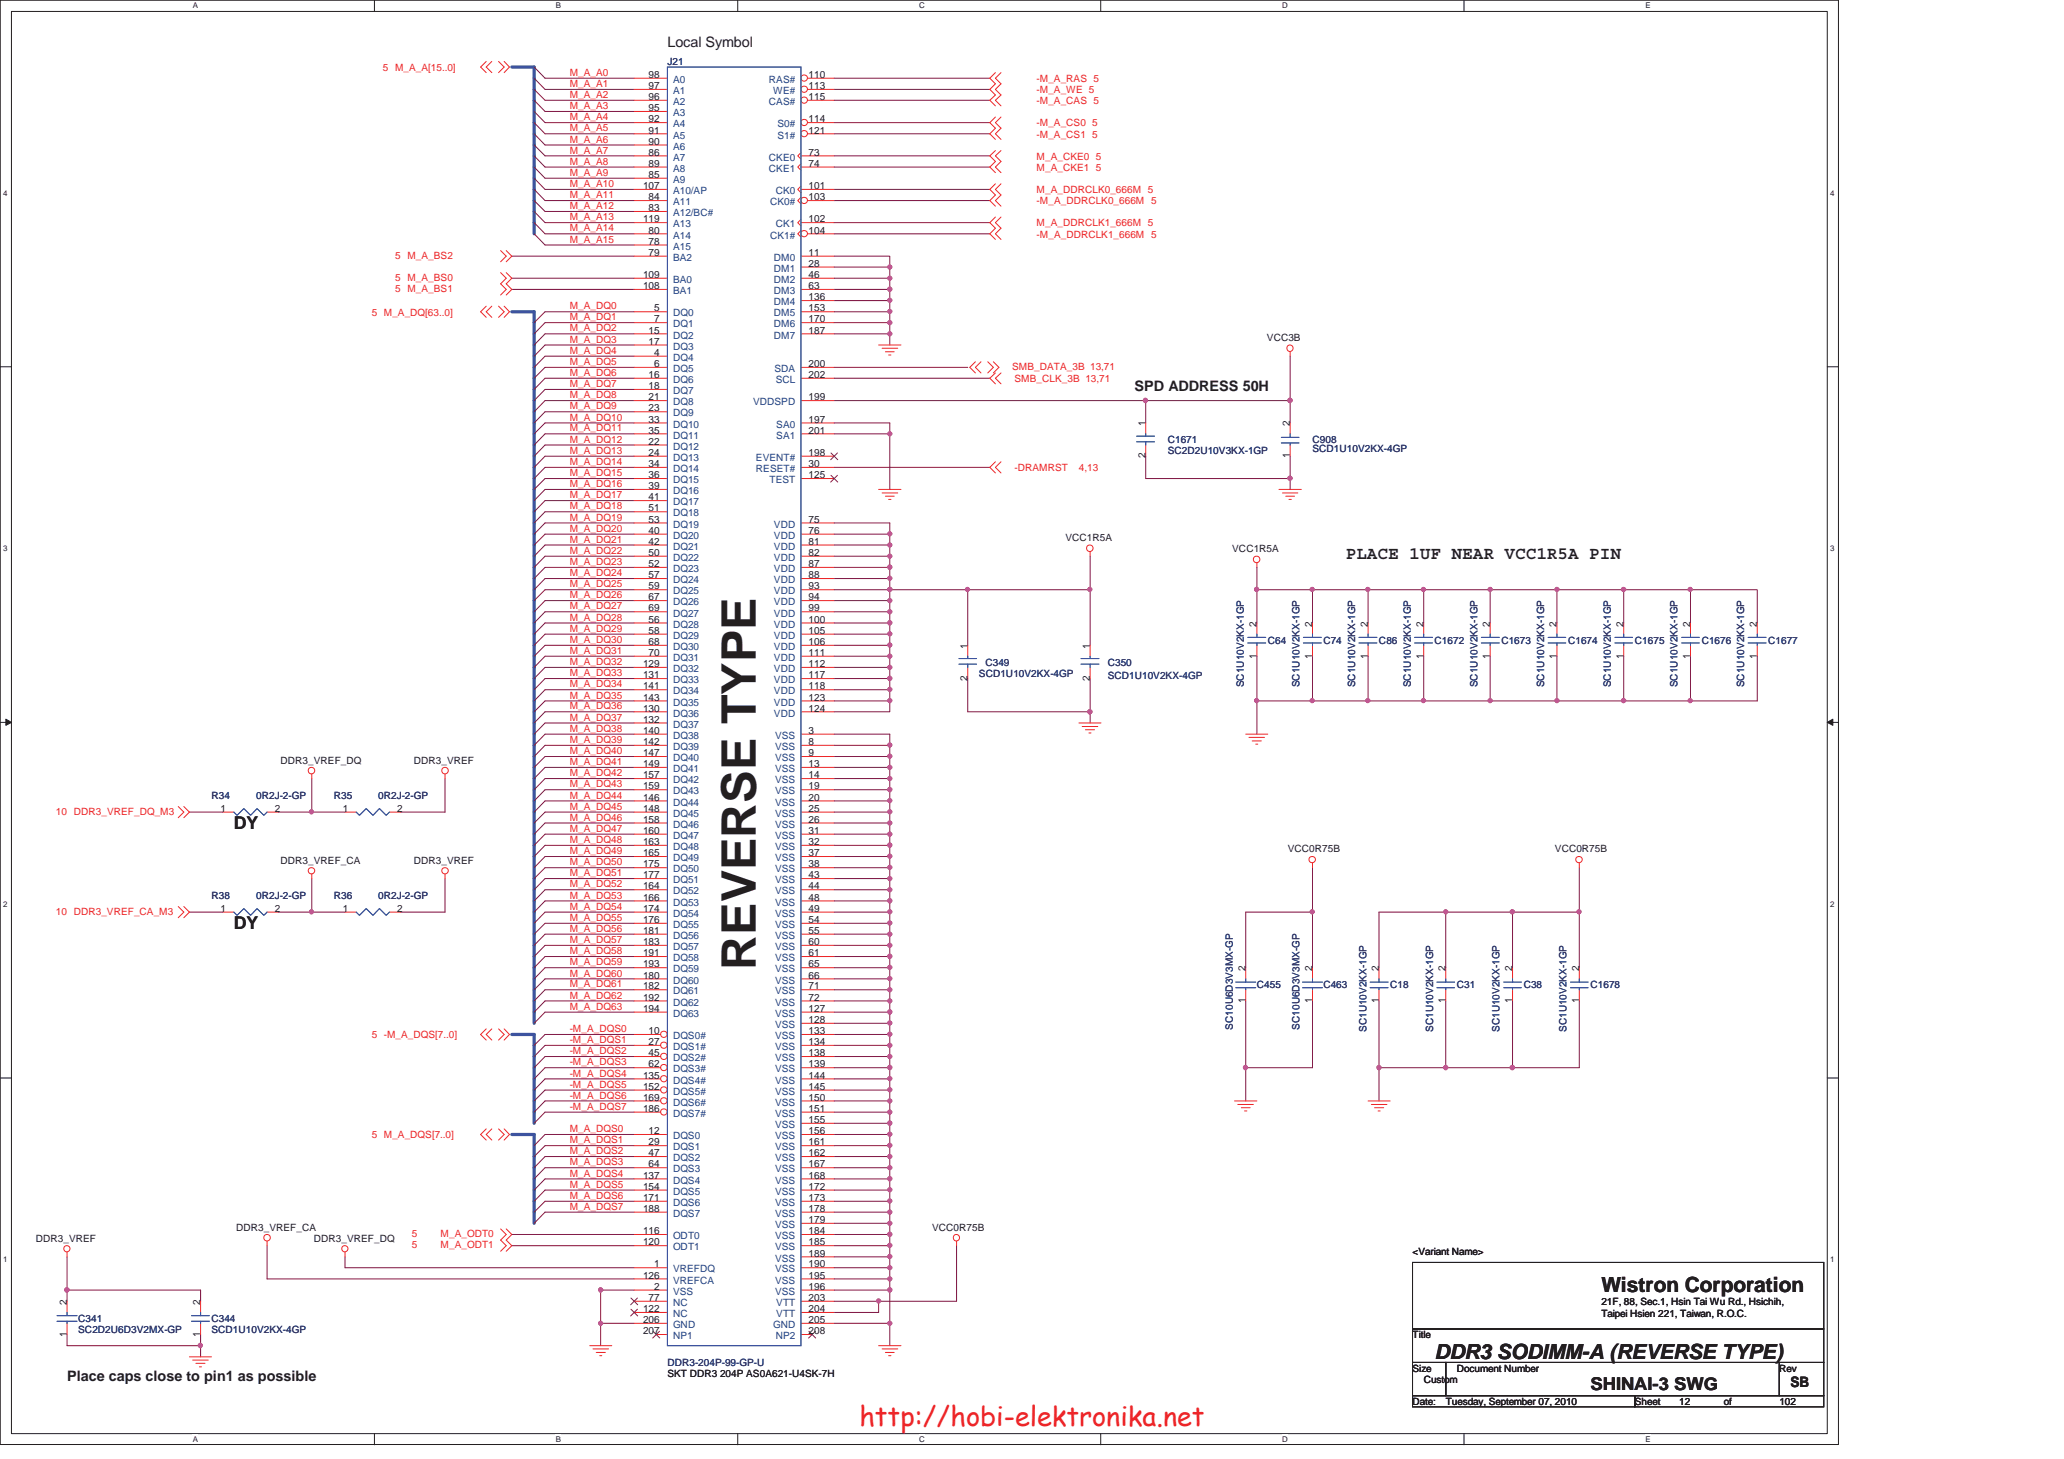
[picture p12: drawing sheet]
<svg xmlns="http://www.w3.org/2000/svg" width="297mm" height="210mm" viewBox="0 0 297 210" stroke-linecap="round" stroke-linejoin="round" font-family="sans-serif">
<defs><g id="words">
<text font-size="6.9" fill="#231f20" x="108.8" y="139.6" transform="rotate(-90 108.8 139.6)">REVERSE TYPE</text>
<text font-size="3.9" fill="#ed2024" x="123.7" y="205.2">http://hobi-elektronika.net</text>
<g font-size="3" fill="#231f20">
<text x="230.5" y="186">Wistron Corporation</text>
<text x="206.5" y="195.6">DDR3 SODIMM-A (REVERSE TYPE)</text>
</g>
<g font-size="2.5" fill="#231f20">
<text x="193.7" y="80.5">PLACE 1UF NEAR VCC1R5A PIN</text>
<text x="33.7" y="119.2">DY</text>
<text x="33.7" y="133.6">DY</text>
<text x="228.9" y="200.1">SHINAI-3 SWG</text>
</g>
<g font-size="2.1" fill="#231f20">
<text x="96.1" y="6.8">Local Symbol</text>
<text x="163.3" y="56.3">SPD ADDRESS 50H</text>
<text x="9.6" y="198.8">Place caps close to pin1 as possible</text>
<text x="257.7" y="199.6">SB</text>
</g>
<g font-size="1.4" fill="#ec2426">
<text x="55.1" y="10.2">5 M_A_A[15..0]</text>
<text x="82" y="10.9">M_A_A0</text>
<text x="149.2" y="11.8">-M_A_RAS 5</text>
<text x="82" y="12.5">M_A_A1</text>
<text x="82" y="14.1">M_A_A2</text>
<text x="82" y="15.7">M_A_A3</text>
<text x="82" y="17.3">M_A_A4</text>
<text x="149.2" y="13.4">-M_A_WE 5</text>
<text x="149.2" y="15">-M_A_CAS 5</text>
<text x="82" y="18.9">M_A_A5</text>
<text x="82" y="20.5">M_A_A6</text>
<text x="82" y="22.1">M_A_A7</text>
<text x="82" y="23.7">M_A_A8</text>
<text x="149.2" y="23">M_A_CKE0 5</text>
<text x="149.2" y="18.2">-M_A_CS0 5</text>
<text x="149.2" y="19.8">-M_A_CS1 5</text>
<text x="82" y="25.3">M_A_A9</text>
<text x="82" y="26.9">M_A_A10</text>
<text x="82" y="28.5">M_A_A11</text>
<text x="149.2" y="24.6">M_A_CKE1 5</text>
<text x="149.2" y="27.8">M_A_DDRCLK0_666M 5</text>
<text x="149.2" y="29.4">-M_A_DDRCLK0_666M 5</text>
<text x="82" y="30.1">M_A_A12</text>
<text x="82" y="31.7">M_A_A13</text>
<text x="82" y="33.3">M_A_A14</text>
<text x="82" y="34.9">M_A_A15</text>
<text x="149.2" y="32.6">M_A_DDRCLK1_666M 5</text>
<text x="149.2" y="34.2">-M_A_DDRCLK1_666M 5</text>
<text x="56.9" y="37.2">5 M_A_BS2</text>
<text x="56.9" y="40.5">5 M_A_BS0</text>
<text x="53.5" y="45.4">5 M_A_DQ[63..0]</text>
<text x="56.9" y="42">5 M_A_BS1</text>
<text x="82" y="44.5">M_A_DQ0</text>
<text x="82" y="46.1">M_A_DQ1</text>
<text x="82" y="47.7">M_A_DQ2</text>
<text x="82" y="49.3">M_A_DQ3</text>
<text x="82" y="50.9">M_A_DQ4</text>
<text x="82" y="52.5">M_A_DQ5</text>
<text x="145.7" y="53.3">SMB_DATA_3B 13,71</text>
<text x="82" y="55.7">M_A_DQ7</text>
<text x="82" y="54.1">M_A_DQ6</text>
<text x="82" y="57.3">M_A_DQ8</text>
<text x="82" y="58.9">M_A_DQ9</text>
<text x="146" y="55">SMB_CLK_3B 13,71</text>
<text x="82" y="62.1">M_A_DQ11</text>
<text x="82" y="60.5">M_A_DQ10</text>
<text x="82" y="65.3">M_A_DQ13</text>
<text x="82" y="63.7">M_A_DQ12</text>
<text x="82" y="66.9">M_A_DQ14</text>
<text x="82" y="68.5">M_A_DQ15</text>
<text x="82" y="70.1">M_A_DQ16</text>
<text x="82" y="71.7">M_A_DQ17</text>
<text x="146" y="67.8">-DRAMRST</text>
<text x="155.3" y="67.8">4,13</text>
<text x="82" y="74.9">M_A_DQ19</text>
<text x="82" y="73.3">M_A_DQ18</text>
<text x="82" y="76.5">M_A_DQ20</text>
<text x="82" y="78.1">M_A_DQ21</text>
<text x="82" y="79.7">M_A_DQ22</text>
<text x="82" y="81.3">M_A_DQ23</text>
<text x="82" y="82.9">M_A_DQ24</text>
<text x="82" y="89.3">M_A_DQ28</text>
<text x="82" y="87.7">M_A_DQ27</text>
<text x="82" y="84.5">M_A_DQ25</text>
<text x="82" y="86.1">M_A_DQ26</text>
<text x="82" y="94.1">M_A_DQ31</text>
<text x="82" y="92.5">M_A_DQ30</text>
<text x="82" y="90.9">M_A_DQ29</text>
<text x="82" y="95.7">M_A_DQ32</text>
<text x="82" y="97.3">M_A_DQ33</text>
<text x="82" y="100.5">M_A_DQ35</text>
<text x="82" y="98.9">M_A_DQ34</text>
<text x="82" y="103.7">M_A_DQ37</text>
<text x="82" y="105.3">M_A_DQ38</text>
<text x="82" y="106.9">M_A_DQ39</text>
<text x="82" y="102.1">M_A_DQ36</text>
<text x="82" y="113.3">M_A_DQ43</text>
<text x="82" y="110.1">M_A_DQ41</text>
<text x="82" y="108.5">M_A_DQ40</text>
<text x="82" y="111.7">M_A_DQ42</text>
<text x="8" y="117.3">10 DDR3_VREF_DQ_M3</text>
<text x="82" y="114.9">M_A_DQ44</text>
<text x="82" y="119.7">M_A_DQ47</text>
<text x="82" y="118.1">M_A_DQ46</text>
<text x="82" y="116.5">M_A_DQ45</text>
<text x="82" y="122.9">M_A_DQ49</text>
<text x="82" y="124.5">M_A_DQ50</text>
<text x="82" y="121.3">M_A_DQ48</text>
<text x="8" y="131.7">10 DDR3_VREF_CA_M3</text>
<text x="82" y="126.1">M_A_DQ51</text>
<text x="82" y="129.3">M_A_DQ53</text>
<text x="82" y="130.9">M_A_DQ54</text>
<text x="82" y="127.7">M_A_DQ52</text>
<text x="82" y="137.3">M_A_DQ58</text>
<text x="82" y="132.5">M_A_DQ55</text>
<text x="82" y="135.7">M_A_DQ57</text>
<text x="82" y="134.1">M_A_DQ56</text>
<text x="82" y="140.5">M_A_DQ60</text>
<text x="82" y="143.7">M_A_DQ62</text>
<text x="82" y="142.1">M_A_DQ61</text>
<text x="82" y="138.9">M_A_DQ59</text>
<text x="53.5" y="149.4">5 -M_A_DQS[7..0]</text>
<text x="82" y="145.3">M_A_DQ63</text>
<text x="82" y="148.5">-M_A_DQS0</text>
<text x="82" y="151.7">-M_A_DQS2</text>
<text x="82" y="153.3">-M_A_DQS3</text>
<text x="82" y="150.1">-M_A_DQS1</text>
<text x="82" y="154.9">-M_A_DQS4</text>
<text x="82" y="156.5">-M_A_DQS5</text>
<text x="82" y="158.1">-M_A_DQS6</text>
<text x="82" y="159.7">-M_A_DQS7</text>
<text x="53.5" y="163.8">5 M_A_DQS[7..0]</text>
<text x="82" y="166.1">M_A_DQS2</text>
<text x="82" y="164.5">M_A_DQS1</text>
<text x="82" y="167.7">M_A_DQS3</text>
<text x="82" y="162.9">M_A_DQS0</text>
<text x="82" y="169.3">M_A_DQS4</text>
<text x="82" y="170.9">M_A_DQS5</text>
<text x="82" y="172.5">M_A_DQS6</text>
<text x="59.3" y="178.1">5</text>
<text x="59.3" y="179.7">5</text>
<text x="63.4" y="178.1">M_A_ODT0</text>
<text x="63.4" y="179.7">M_A_ODT1</text>
<text x="82" y="174.1">M_A_DQS7</text>
</g>
<g font-size="1.4" fill="#231f20">
<text x="93.3" y="11.2">98</text>
<text x="116.4" y="11.2">110</text>
<text x="93.3" y="12.8">97</text>
<text x="93.3" y="14.4">96</text>
<text x="93.3" y="16">95</text>
<text x="93.3" y="17.6">92</text>
<text x="116.4" y="12.8">113</text>
<text x="116.4" y="14.4">115</text>
<text x="116.4" y="17.6">114</text>
<text x="93.3" y="19.2">91</text>
<text x="93.3" y="20.8">90</text>
<text x="93.3" y="22.4">86</text>
<text x="93.3" y="24">89</text>
<text x="116.4" y="22.4">73</text>
<text x="116.4" y="24">74</text>
<text x="116.4" y="19.2">121</text>
<text x="92.5" y="27.2">107</text>
<text x="93.3" y="25.6">85</text>
<text x="93.3" y="28.8">84</text>
<text x="116.4" y="28.8">103</text>
<text x="116.4" y="27.2">101</text>
<text x="92.5" y="32">119</text>
<text x="93.3" y="30.4">83</text>
<text x="93.3" y="33.6">80</text>
<text x="93.3" y="35.2">78</text>
<text x="116.4" y="33.6">104</text>
<text x="116.4" y="32">102</text>
<text x="92.5" y="40">109</text>
<text x="92.5" y="41.6">108</text>
<text x="93.3" y="36.8">79</text>
<text x="116.4" y="36.8">11</text>
<text x="116.4" y="38.4">28</text>
<text x="116.4" y="40">46</text>
<text x="116.4" y="41.6">63</text>
<text x="94.1" y="44.8">5</text>
<text x="94.1" y="46.4">7</text>
<text x="116.4" y="43.2">136</text>
<text x="116.4" y="44.8">153</text>
<text x="116.4" y="46.4">170</text>
<text x="93.3" y="48">15</text>
<text x="93.3" y="49.6">17</text>
<text x="94.1" y="51.2">4</text>
<text x="94.1" y="52.8">6</text>
<text x="116.4" y="52.8">200</text>
<text x="116.4" y="48">187</text>
<text x="182.3" y="49.1">VCC3B</text>
<text x="93.3" y="54.4">16</text>
<text x="93.3" y="56">18</text>
<text x="93.3" y="57.6">21</text>
<text x="93.3" y="59.2">23</text>
<text x="116.4" y="54.4">202</text>
<text x="116.4" y="57.6">199</text>
<text x="93.3" y="60.8">33</text>
<text x="93.3" y="62.4">35</text>
<text x="93.3" y="64">22</text>
<text x="93.3" y="65.6">24</text>
<text x="116.4" y="60.8">197</text>
<text x="116.4" y="62.4">201</text>
<text x="116.4" y="65.6">198</text>
<text x="164.8" y="66" transform="rotate(-90 164.8 66)">2</text>
<text x="164.8" y="61.3" transform="rotate(-90 164.8 61.3)">1</text>
<text x="185.6" y="66" transform="rotate(-90 185.6 66)">1</text>
<text x="185.6" y="61.3" transform="rotate(-90 185.6 61.3)">2</text>
<text x="93.3" y="67.2">34</text>
<text x="93.3" y="68.8">36</text>
<text x="93.3" y="70.4">39</text>
<text x="116.4" y="68.8">125</text>
<text x="116.4" y="67.2">30</text>
<text x="93.3" y="72">41</text>
<text x="93.3" y="73.6">51</text>
<text x="93.3" y="75.2">53</text>
<text x="93.3" y="76.8">40</text>
<text x="116.4" y="75.2">75</text>
<text x="116.4" y="76.8">76</text>
<text x="153.3" y="77.9">VCC1R5A</text>
<text x="93.3" y="78.4">42</text>
<text x="93.3" y="80">50</text>
<text x="93.3" y="81.6">52</text>
<text x="93.3" y="83.2">57</text>
<text x="116.4" y="78.4">81</text>
<text x="116.4" y="80">82</text>
<text x="116.4" y="81.6">87</text>
<text x="116.4" y="83.2">88</text>
<text x="177.3" y="79.5">VCC1R5A</text>
<text x="93.3" y="84.8">59</text>
<text x="93.3" y="86.4">67</text>
<text x="93.3" y="88">69</text>
<text x="93.3" y="89.6">56</text>
<text x="116.4" y="84.8">93</text>
<text x="116.4" y="86.4">94</text>
<text x="116.4" y="88">99</text>
<text x="116.4" y="89.6">100</text>
<text x="93.3" y="91.2">58</text>
<text x="93.3" y="92.8">68</text>
<text x="93.3" y="94.4">70</text>
<text x="116.4" y="91.2">105</text>
<text x="116.4" y="92.8">106</text>
<text x="116.4" y="94.4">111</text>
<text x="139.2" y="93.3" transform="rotate(-90 139.2 93.3)">1</text>
<text x="156.8" y="93.3" transform="rotate(-90 156.8 93.3)">1</text>
<text x="180.8" y="94.8" transform="rotate(-90 180.8 94.8)">1</text>
<text x="180.8" y="90.2" transform="rotate(-90 180.8 90.2)">2</text>
<text x="188.8" y="94.8" transform="rotate(-90 188.8 94.8)">1</text>
<text x="188.8" y="90.2" transform="rotate(-90 188.8 90.2)">2</text>
<text x="196.8" y="94.8" transform="rotate(-90 196.8 94.8)">1</text>
<text x="196.8" y="90.2" transform="rotate(-90 196.8 90.2)">2</text>
<text x="204.8" y="94.8" transform="rotate(-90 204.8 94.8)">1</text>
<text x="204.8" y="90.2" transform="rotate(-90 204.8 90.2)">2</text>
<text x="214.4" y="94.8" transform="rotate(-90 214.4 94.8)">1</text>
<text x="214.4" y="90.2" transform="rotate(-90 214.4 90.2)">2</text>
<text x="224" y="94.8" transform="rotate(-90 224 94.8)">1</text>
<text x="224" y="90.2" transform="rotate(-90 224 90.2)">2</text>
<text x="233.6" y="94.8" transform="rotate(-90 233.6 94.8)">1</text>
<text x="233.6" y="90.2" transform="rotate(-90 233.6 90.2)">2</text>
<text x="243.2" y="94.8" transform="rotate(-90 243.2 94.8)">1</text>
<text x="243.2" y="90.2" transform="rotate(-90 243.2 90.2)">2</text>
<text x="252.9" y="94.8" transform="rotate(-90 252.9 94.8)">1</text>
<text x="252.9" y="90.2" transform="rotate(-90 252.9 90.2)">2</text>
<text x="92.5" y="96">129</text>
<text x="92.5" y="97.6">131</text>
<text x="92.5" y="99.2">141</text>
<text x="92.5" y="100.8">143</text>
<text x="116.4" y="96">112</text>
<text x="116.4" y="97.6">117</text>
<text x="116.4" y="99.2">118</text>
<text x="116.4" y="100.8">123</text>
<text x="139.2" y="98" transform="rotate(-90 139.2 98)">2</text>
<text x="156.8" y="98" transform="rotate(-90 156.8 98)">2</text>
<text x="92.5" y="102.4">130</text>
<text x="92.5" y="104">132</text>
<text x="92.5" y="105.6">140</text>
<text x="92.5" y="107.2">142</text>
<text x="116.4" y="105.6">3</text>
<text x="116.4" y="107.2">8</text>
<text x="116.4" y="102.4">124</text>
<text x="40.4" y="109.9">DDR3_VREF_DQ</text>
<text x="59.6" y="109.9">DDR3_VREF</text>
<text x="92.5" y="108.8">147</text>
<text x="92.5" y="110.4">149</text>
<text x="92.5" y="112">157</text>
<text x="92.5" y="113.6">159</text>
<text x="116.4" y="108.8">9</text>
<text x="116.4" y="110.4">13</text>
<text x="116.4" y="112">14</text>
<text x="116.4" y="113.6">19</text>
<text x="31.7" y="116.8">1</text>
<text x="39.5" y="116.8">2</text>
<text x="49.4" y="116.8">1</text>
<text x="57.1" y="116.8">2</text>
<text x="92.5" y="115.2">146</text>
<text x="92.5" y="116.8">148</text>
<text x="92.5" y="118.4">158</text>
<text x="116.4" y="115.2">20</text>
<text x="116.4" y="116.8">25</text>
<text x="116.4" y="118.4">26</text>
<text x="40.4" y="124.3">DDR3_VREF_CA</text>
<text x="59.6" y="124.3">DDR3_VREF</text>
<text x="92.5" y="120">160</text>
<text x="92.5" y="121.6">163</text>
<text x="92.5" y="123.2">165</text>
<text x="92.5" y="124.8">175</text>
<text x="116.4" y="120">31</text>
<text x="116.4" y="121.6">32</text>
<text x="116.4" y="123.2">37</text>
<text x="116.4" y="124.8">38</text>
<text x="185.3" y="122.7">VCC0R75B</text>
<text x="223.8" y="122.7">VCC0R75B</text>
<text x="31.7" y="131.2">1</text>
<text x="39.5" y="131.2">2</text>
<text x="49.4" y="131.2">1</text>
<text x="57.1" y="131.2">2</text>
<text x="92.5" y="126.4">177</text>
<text x="92.5" y="128">164</text>
<text x="92.5" y="129.6">166</text>
<text x="92.5" y="131.2">174</text>
<text x="116.4" y="126.4">43</text>
<text x="116.4" y="128">44</text>
<text x="116.4" y="129.6">48</text>
<text x="116.4" y="131.2">49</text>
<text x="92.5" y="132.8">176</text>
<text x="92.5" y="134.4">181</text>
<text x="92.5" y="136">183</text>
<text x="92.5" y="137.6">191</text>
<text x="116.4" y="132.8">54</text>
<text x="116.4" y="134.4">55</text>
<text x="116.4" y="136">60</text>
<text x="116.4" y="137.6">61</text>
<text x="92.5" y="139.2">193</text>
<text x="92.5" y="140.8">180</text>
<text x="92.5" y="142.4">182</text>
<text x="116.4" y="139.2">65</text>
<text x="116.4" y="140.8">66</text>
<text x="116.4" y="142.4">71</text>
<text x="179.2" y="139.8" transform="rotate(-90 179.2 139.8)">2</text>
<text x="188.8" y="139.8" transform="rotate(-90 188.8 139.8)">2</text>
<text x="198.4" y="139.8" transform="rotate(-90 198.4 139.8)">2</text>
<text x="208" y="139.8" transform="rotate(-90 208 139.8)">2</text>
<text x="217.6" y="139.8" transform="rotate(-90 217.6 139.8)">2</text>
<text x="227.2" y="139.8" transform="rotate(-90 227.2 139.8)">2</text>
<text x="92.5" y="144">192</text>
<text x="92.5" y="145.6">194</text>
<text x="93.3" y="148.8">10</text>
<text x="116.4" y="144">72</text>
<text x="116.4" y="145.6">127</text>
<text x="116.4" y="147.2">128</text>
<text x="116.4" y="148.8">133</text>
<text x="179.2" y="144.4" transform="rotate(-90 179.2 144.4)">1</text>
<text x="188.8" y="144.4" transform="rotate(-90 188.8 144.4)">1</text>
<text x="198.4" y="144.4" transform="rotate(-90 198.4 144.4)">1</text>
<text x="208" y="144.4" transform="rotate(-90 208 144.4)">1</text>
<text x="217.6" y="144.4" transform="rotate(-90 217.6 144.4)">1</text>
<text x="227.2" y="144.4" transform="rotate(-90 227.2 144.4)">1</text>
<text x="92.5" y="155.2">135</text>
<text x="93.3" y="150.4">27</text>
<text x="93.3" y="152">45</text>
<text x="93.3" y="153.6">62</text>
<text x="116.4" y="150.4">134</text>
<text x="116.4" y="152">138</text>
<text x="116.4" y="153.6">139</text>
<text x="116.4" y="155.2">144</text>
<text x="92.5" y="156.8">152</text>
<text x="92.5" y="158.4">169</text>
<text x="92.5" y="160">186</text>
<text x="116.4" y="156.8">145</text>
<text x="116.4" y="158.4">150</text>
<text x="116.4" y="160">151</text>
<text x="116.4" y="161.6">155</text>
<text x="93.3" y="163.2">12</text>
<text x="93.3" y="164.8">29</text>
<text x="93.3" y="166.4">47</text>
<text x="116.4" y="163.2">156</text>
<text x="116.4" y="164.8">161</text>
<text x="116.4" y="166.4">162</text>
<text x="92.5" y="169.6">137</text>
<text x="92.5" y="171.2">154</text>
<text x="92.5" y="172.8">171</text>
<text x="93.3" y="168">64</text>
<text x="116.4" y="168">167</text>
<text x="116.4" y="169.6">168</text>
<text x="116.4" y="171.2">172</text>
<text x="116.4" y="172.8">173</text>
<text x="5.2" y="178.7">DDR3_VREF</text>
<text x="34" y="177.1">DDR3_VREF_CA</text>
<text x="45.2" y="178.7">DDR3_VREF_DQ</text>
<text x="92.5" y="174.4">188</text>
<text x="92.5" y="177.6">116</text>
<text x="92.5" y="179.2">120</text>
<text x="116.4" y="174.4">178</text>
<text x="116.4" y="176">179</text>
<text x="116.4" y="177.6">184</text>
<text x="116.4" y="179.2">185</text>
<text x="134.2" y="177.1">VCC0R75B</text>
<text x="92.5" y="184">126</text>
<text x="94.1" y="182.4">1</text>
<text x="94.1" y="185.6">2</text>
<text x="116.4" y="180.8">189</text>
<text x="116.4" y="182.4">190</text>
<text x="116.4" y="184">195</text>
<text x="116.4" y="185.6">196</text>
<text x="203.3" y="180.6">&lt;Variant Name&gt;</text>
<text x="9.6" y="187.8" transform="rotate(-90 9.6 187.8)">2</text>
<text x="28.8" y="187.8" transform="rotate(-90 28.8 187.8)">2</text>
<text x="92.5" y="190.4">206</text>
<text x="92.5" y="188.8">122</text>
<text x="93.3" y="187.2">77</text>
<text x="116.4" y="188.8">204</text>
<text x="116.4" y="187.2">203</text>
<text x="116.4" y="190.4">205</text>
<text x="230.5" y="187.8">21F, 88, Sec.1, Hsin Tai Wu Rd., Hsichih,</text>
<text x="230.5" y="189.5">Taipei Hsien 221, Taiwan, R.O.C.</text>
<text x="9.6" y="192.4" transform="rotate(-90 9.6 192.4)">1</text>
<text x="28.8" y="192.4" transform="rotate(-90 28.8 192.4)">1</text>
<text x="92.5" y="192">207</text>
<text x="116.4" y="192">208</text>
<text x="203.3" y="192.6">Title</text>
<text x="203.3" y="197.4">Size</text>
<text x="209.7" y="197.4">Document Number</text>
<text x="256.1" y="197.4">Rev</text>
<text x="96.1" y="198.2">SKT DDR3 204P AS0A621-U4SK-7H</text>
<text x="203.3" y="202.2">Date:</text>
<text x="204.9" y="199">Custom</text>
<text x="208.1" y="202.2">Tuesday, September 07, 2010</text>
<text x="235.3" y="202.2">Sheet</text>
<text x="241.7" y="202.2">12</text>
<text x="248.1" y="202.2">of</text>
<text x="256.1" y="202.2">102</text>
</g>
<g font-size="1.4" fill="#2d2d72">
<text x="96.1" y="9.4">J21</text>
<text x="168.1" y="63.8">C1671</text>
<text x="168.1" y="65.4">SC2D2U10V3KX-1GP</text>
<text x="188.9" y="63.8">C908</text>
<text x="188.9" y="65.1">SCD1U10V2KX-4GP</text>
<text x="141.8" y="95.8">C349</text>
<text x="159.4" y="95.8">C350</text>
<text x="182.5" y="92.6">C64</text>
<text x="190.5" y="92.6">C74</text>
<text x="198.5" y="92.6">C86</text>
<text x="206.5" y="92.6">C1672</text>
<text x="216.1" y="92.6">C1673</text>
<text x="225.7" y="92.6">C1674</text>
<text x="235.3" y="92.6">C1675</text>
<text x="244.9" y="92.6">C1676</text>
<text x="254.5" y="92.6">C1677</text>
<text x="140.9" y="97.4">SCD1U10V2KX-4GP</text>
<text x="159.4" y="97.7">SCD1U10V2KX-4GP</text>
<text x="179" y="98.9" transform="rotate(-90 179 98.9)">SC1U10V2KX-1GP</text>
<text x="187" y="98.9" transform="rotate(-90 187 98.9)">SC1U10V2KX-1GP</text>
<text x="195" y="98.9" transform="rotate(-90 195 98.9)">SC1U10V2KX-1GP</text>
<text x="203" y="98.9" transform="rotate(-90 203 98.9)">SC1U10V2KX-1GP</text>
<text x="212.6" y="98.9" transform="rotate(-90 212.6 98.9)">SC1U10V2KX-1GP</text>
<text x="222.2" y="98.9" transform="rotate(-90 222.2 98.9)">SC1U10V2KX-1GP</text>
<text x="231.8" y="98.9" transform="rotate(-90 231.8 98.9)">SC1U10V2KX-1GP</text>
<text x="241.4" y="98.9" transform="rotate(-90 241.4 98.9)">SC1U10V2KX-1GP</text>
<text x="251" y="98.9" transform="rotate(-90 251 98.9)">SC1U10V2KX-1GP</text>
<text x="30.4" y="115">R34</text>
<text x="36.9" y="115">0R2J-2-GP</text>
<text x="48" y="115">R35</text>
<text x="54.4" y="115">0R2J-2-GP</text>
<text x="30.4" y="129.4">R38</text>
<text x="36.9" y="129.4">0R2J-2-GP</text>
<text x="48" y="129.4">R36</text>
<text x="54.4" y="129.4">0R2J-2-GP</text>
<text x="180.9" y="142.2">C455</text>
<text x="190.5" y="142.2">C463</text>
<text x="200.1" y="142.2">C18</text>
<text x="209.7" y="142.2">C31</text>
<text x="219.3" y="142.2">C38</text>
<text x="228.9" y="142.2">C1678</text>
<text x="177.4" y="148.2" transform="rotate(-90 177.4 148.2)">SC10U6D3V3MX-GP</text>
<text x="187" y="148.2" transform="rotate(-90 187 148.2)">SC10U6D3V3MX-GP</text>
<text x="196.6" y="148.5" transform="rotate(-90 196.6 148.5)">SC1U10V2KX-1GP</text>
<text x="206.2" y="148.5" transform="rotate(-90 206.2 148.5)">SC1U10V2KX-1GP</text>
<text x="215.8" y="148.5" transform="rotate(-90 215.8 148.5)">SC1U10V2KX-1GP</text>
<text x="225.4" y="148.5" transform="rotate(-90 225.4 148.5)">SC1U10V2KX-1GP</text>
<text x="11.3" y="190.2">C341</text>
<text x="11.3" y="191.8">SC2D2U6D3V2MX-GP</text>
<text x="30.4" y="190.2">C344</text>
<text x="30.4" y="191.8">SCD1U10V2KX-4GP</text>
<text x="96.1" y="196.6">DDR3-204P-99-GP-U</text>
</g>
<g font-size="1.4" fill="#1d437e">
<text x="96.9" y="11.9">A0</text>
<text x="110.7" y="11.9">RAS#</text>
<text x="96.9" y="13.5">A1</text>
<text x="96.9" y="15.1">A2</text>
<text x="96.9" y="16.7">A3</text>
<text x="110.7" y="15.1">CAS#</text>
<text x="111.2" y="13.5">WE#</text>
<text x="96.9" y="18.3">A4</text>
<text x="96.9" y="19.9">A5</text>
<text x="96.9" y="21.5">A6</text>
<text x="96.9" y="23.1">A7</text>
<text x="110.7" y="23.1">CKE0</text>
<text x="111.9" y="18.3">S0#</text>
<text x="111.9" y="19.9">S1#</text>
<text x="96.9" y="24.7">A8</text>
<text x="96.9" y="26.3">A9</text>
<text x="96.9" y="27.9">A10/AP</text>
<text x="96.9" y="29.5">A11</text>
<text x="110.7" y="24.7">CKE1</text>
<text x="110.8" y="29.5">CK0#</text>
<text x="111.6" y="27.9">CK0</text>
<text x="96.9" y="31.1">A12/BC#</text>
<text x="96.9" y="32.7">A13</text>
<text x="96.9" y="34.3">A14</text>
<text x="96.9" y="35.9">A15</text>
<text x="110.8" y="34.3">CK1#</text>
<text x="111.6" y="32.7">CK1</text>
<text x="96.9" y="37.5">BA2</text>
<text x="96.9" y="40.7">BA0</text>
<text x="111.4" y="37.5">DM0</text>
<text x="111.4" y="39.1">DM1</text>
<text x="111.4" y="40.7">DM2</text>
<text x="96.9" y="42.3">BA1</text>
<text x="96.9" y="45.5">DQ0</text>
<text x="96.9" y="47.1">DQ1</text>
<text x="111.4" y="42.3">DM3</text>
<text x="111.4" y="43.9">DM4</text>
<text x="111.4" y="45.5">DM5</text>
<text x="111.4" y="47.1">DM6</text>
<text x="96.9" y="48.7">DQ2</text>
<text x="96.9" y="50.3">DQ3</text>
<text x="96.9" y="51.9">DQ4</text>
<text x="96.9" y="53.5">DQ5</text>
<text x="111.4" y="48.7">DM7</text>
<text x="111.5" y="53.5">SDA</text>
<text x="96.9" y="55.1">DQ6</text>
<text x="96.9" y="56.7">DQ7</text>
<text x="96.9" y="58.3">DQ8</text>
<text x="96.9" y="59.9">DQ9</text>
<text x="108.4" y="58.3">VDDSPD</text>
<text x="111.6" y="55.1">SCL</text>
<text x="96.9" y="61.5">DQ10</text>
<text x="96.9" y="63.1">DQ11</text>
<text x="96.9" y="64.7">DQ12</text>
<text x="111.7" y="61.5">SA0</text>
<text x="111.7" y="63.1">SA1</text>
<text x="96.9" y="66.3">DQ13</text>
<text x="96.9" y="67.9">DQ14</text>
<text x="96.9" y="69.6">DQ15</text>
<text x="96.9" y="71.1">DQ16</text>
<text x="108.8" y="66.3">EVENT#</text>
<text x="108.8" y="67.9">RESET#</text>
<text x="110.7" y="69.6">TEST</text>
<text x="96.9" y="72.7">DQ17</text>
<text x="96.9" y="74.3">DQ18</text>
<text x="96.9" y="75.9">DQ19</text>
<text x="96.9" y="77.6">DQ20</text>
<text x="111.4" y="75.9">VDD</text>
<text x="111.4" y="77.6">VDD</text>
<text x="96.9" y="79.1">DQ21</text>
<text x="96.9" y="80.7">DQ22</text>
<text x="96.9" y="82.3">DQ23</text>
<text x="96.9" y="83.9">DQ24</text>
<text x="111.4" y="79.1">VDD</text>
<text x="111.4" y="80.7">VDD</text>
<text x="111.4" y="82.3">VDD</text>
<text x="111.4" y="83.9">VDD</text>
<text x="96.9" y="85.6">DQ25</text>
<text x="96.9" y="87.1">DQ26</text>
<text x="96.9" y="88.7">DQ27</text>
<text x="111.4" y="85.6">VDD</text>
<text x="111.4" y="87.1">VDD</text>
<text x="111.4" y="88.7">VDD</text>
<text x="96.9" y="90.3">DQ28</text>
<text x="96.9" y="91.9">DQ29</text>
<text x="96.9" y="93.6">DQ30</text>
<text x="96.9" y="95.1">DQ31</text>
<text x="111.4" y="90.3">VDD</text>
<text x="111.4" y="91.9">VDD</text>
<text x="111.4" y="93.6">VDD</text>
<text x="111.4" y="95.1">VDD</text>
<text x="96.9" y="96.7">DQ32</text>
<text x="96.9" y="98.3">DQ33</text>
<text x="96.9" y="99.9">DQ34</text>
<text x="96.9" y="101.6">DQ35</text>
<text x="111.4" y="96.7">VDD</text>
<text x="111.4" y="98.3">VDD</text>
<text x="111.4" y="99.9">VDD</text>
<text x="111.4" y="101.6">VDD</text>
<text x="96.9" y="103.1">DQ36</text>
<text x="96.9" y="104.7">DQ37</text>
<text x="96.9" y="106.3">DQ38</text>
<text x="96.9" y="107.9">DQ39</text>
<text x="111.4" y="103.1">VDD</text>
<text x="111.5" y="106.3">VSS</text>
<text x="111.5" y="107.9">VSS</text>
<text x="96.9" y="109.6">DQ40</text>
<text x="96.9" y="111.1">DQ41</text>
<text x="96.9" y="112.7">DQ42</text>
<text x="111.5" y="109.6">VSS</text>
<text x="111.5" y="111.1">VSS</text>
<text x="111.5" y="112.7">VSS</text>
<text x="96.9" y="114.3">DQ43</text>
<text x="96.9" y="115.9">DQ44</text>
<text x="96.9" y="117.6">DQ45</text>
<text x="96.9" y="119.1">DQ46</text>
<text x="111.5" y="114.3">VSS</text>
<text x="111.5" y="115.9">VSS</text>
<text x="111.5" y="117.6">VSS</text>
<text x="111.5" y="119.1">VSS</text>
<text x="96.9" y="120.7">DQ47</text>
<text x="96.9" y="122.3">DQ48</text>
<text x="96.9" y="123.9">DQ49</text>
<text x="96.9" y="125.6">DQ50</text>
<text x="111.5" y="120.7">VSS</text>
<text x="111.5" y="122.3">VSS</text>
<text x="111.5" y="123.9">VSS</text>
<text x="111.5" y="125.6">VSS</text>
<text x="96.9" y="127.1">DQ51</text>
<text x="96.9" y="128.7">DQ52</text>
<text x="96.9" y="130.3">DQ53</text>
<text x="96.9" y="131.9">DQ54</text>
<text x="111.5" y="127.1">VSS</text>
<text x="111.5" y="128.7">VSS</text>
<text x="111.5" y="130.3">VSS</text>
<text x="111.5" y="131.9">VSS</text>
<text x="96.9" y="133.6">DQ55</text>
<text x="96.9" y="135.1">DQ56</text>
<text x="96.9" y="136.7">DQ57</text>
<text x="111.5" y="133.6">VSS</text>
<text x="111.5" y="135.1">VSS</text>
<text x="111.5" y="136.7">VSS</text>
<text x="96.9" y="138.3">DQ58</text>
<text x="96.9" y="140">DQ59</text>
<text x="96.9" y="141.6">DQ60</text>
<text x="96.9" y="143.1">DQ61</text>
<text x="111.5" y="138.3">VSS</text>
<text x="111.5" y="140">VSS</text>
<text x="111.5" y="141.6">VSS</text>
<text x="111.5" y="143.1">VSS</text>
<text x="96.9" y="144.7">DQ62</text>
<text x="96.9" y="146.3">DQ63</text>
<text x="96.9" y="149.6">DQS0#</text>
<text x="111.5" y="144.7">VSS</text>
<text x="111.5" y="146.3">VSS</text>
<text x="111.5" y="148">VSS</text>
<text x="111.5" y="149.6">VSS</text>
<text x="96.9" y="151.1">DQS1#</text>
<text x="96.9" y="152.7">DQS2#</text>
<text x="96.9" y="154.3">DQS3#</text>
<text x="96.9" y="156">DQS4#</text>
<text x="111.5" y="151.1">VSS</text>
<text x="111.5" y="152.7">VSS</text>
<text x="111.5" y="154.3">VSS</text>
<text x="111.5" y="156">VSS</text>
<text x="96.9" y="157.6">DQS5#</text>
<text x="96.9" y="159.1">DQS6#</text>
<text x="96.9" y="160.7">DQS7#</text>
<text x="111.5" y="157.6">VSS</text>
<text x="111.5" y="159.1">VSS</text>
<text x="111.5" y="160.7">VSS</text>
<text x="96.9" y="164">DQS0</text>
<text x="96.9" y="165.6">DQS1</text>
<text x="96.9" y="167.1">DQS2</text>
<text x="111.5" y="162.3">VSS</text>
<text x="111.5" y="164">VSS</text>
<text x="111.5" y="165.6">VSS</text>
<text x="111.5" y="167.1">VSS</text>
<text x="96.9" y="168.7">DQS3</text>
<text x="96.9" y="170.3">DQS4</text>
<text x="96.9" y="172">DQS5</text>
<text x="96.9" y="173.6">DQS6</text>
<text x="111.5" y="168.7">VSS</text>
<text x="111.5" y="170.3">VSS</text>
<text x="111.5" y="172">VSS</text>
<text x="111.5" y="173.6">VSS</text>
<text x="96.9" y="175.1">DQS7</text>
<text x="96.9" y="178.3">ODT0</text>
<text x="96.9" y="180">ODT1</text>
<text x="111.5" y="175.1">VSS</text>
<text x="111.5" y="176.7">VSS</text>
<text x="111.5" y="178.3">VSS</text>
<text x="111.5" y="180">VSS</text>
<text x="96.9" y="183.1">VREFDQ</text>
<text x="96.9" y="184.7">VREFCA</text>
<text x="111.5" y="181.6">VSS</text>
<text x="111.5" y="183.1">VSS</text>
<text x="111.5" y="184.7">VSS</text>
<text x="96.9" y="186.3">VSS</text>
<text x="96.9" y="191.1">GND</text>
<text x="96.9" y="188">NC</text>
<text x="96.9" y="189.6">NC</text>
<text x="111.2" y="191.1">GND</text>
<text x="111.5" y="186.3">VSS</text>
<text x="111.7" y="189.6">VTT</text>
<text x="111.7" y="188">VTT</text>
<text x="96.9" y="192.7">NP1</text>
<text x="111.6" y="192.7">NP2</text>
</g>
<g font-size="1.1" fill="#231f20">
<text x="27.8" y="1.2">A</text>
<text x="80" y="1.2">B</text>
<text x="132.3" y="1.2">C</text>
<text x="184.5" y="1.2">D</text>
<text x="236.8" y="1.2">E</text>
<text x=".5" y="28.2">4</text>
<text x="263.4" y="28.2">4</text>
<text x=".5" y="79.3">3</text>
<text x="263.4" y="79.3">3</text>
<text x=".5" y="130.5">2</text>
<text x="263.4" y="130.5">2</text>
<text x=".5" y="181.7">1</text>
<text x="263.4" y="181.7">1</text>
<text x="27.8" y="207.5">A</text>
<text x="80" y="207.5">B</text>
<text x="132.3" y="207.5">C</text>
<text x="184.5" y="207.5">D</text>
<text x="236.8" y="207.5">E</text>
</g>
</g></defs>
<path d="M0 0h264.6v207.9h-264.6zM1.6 1.6h261.4v204.7h-261.4z" fill="none" stroke="#231f20" stroke-width=".14"/>
<g fill="#fff">
<path d="M27.8 .2h.7v1.2h-.7z"/>
<path d="M27.8 206.5h.7v1.2h-.7z"/>
</g>
<path d="M53.9 0v1.6M53.9 206.3v1.6" fill="none" stroke="#231f20" stroke-width=".14"/>
<g fill="#fff">
<path d="M80 .2h.7v1.2h-.7z"/>
<path d="M80 206.5h.7v1.2h-.7z"/>
</g>
<path d="M106.2 0v1.6M106.2 206.3v1.6" fill="none" stroke="#231f20" stroke-width=".14"/>
<g fill="#fff">
<path d="M132.3 .2h.8v1.2h-.8z"/>
<path d="M132.3 206.5h.8v1.2h-.8z"/>
</g>
<path d="M158.4 0v1.6M158.4 206.3v1.6" fill="none" stroke="#231f20" stroke-width=".14"/>
<g fill="#fff">
<path d="M184.5 .2h.8v1.2h-.8z"/>
<path d="M184.5 206.5h.8v1.2h-.8z"/>
</g>
<path d="M210.7 0v1.6M210.7 206.3v1.6" fill="none" stroke="#231f20" stroke-width=".14"/>
<g fill="#fff">
<path d="M236.8 .2h.7v1.2h-.7z"/>
<path d="M236.8 206.5h.7v1.2h-.7z"/>
<path d="M.5 27.2h.6v1.2h-.6z"/>
<path d="M263.4 27.2h.6v1.2h-.6z"/>
<path d="M.5 78.4h.6v1.1h-.6z"/>
<path d="M263.4 78.4h.6v1.1h-.6z"/>
</g>
<path d="M0 52.8h1.6M263 52.8h1.6" fill="none" stroke="#231f20" stroke-width=".14"/>
<g fill="#fff">
<path d="M.5 129.5h.6v1.2h-.6z"/>
<path d="M263.4 129.5h.6v1.2h-.6z"/>
</g>
<path d="M0 104h1.6M263 104h1.6" fill="none" stroke="#231f20" stroke-width=".14"/>
<path d="M.8 103.5l.8 .5-.8 .4z" fill="#231f20"/>
<path d="M.8 103.5l.8 .5-.8 .4z" fill="none" stroke="#231f20" stroke-width=".14"/>
<path d="M263 104l.8-.5v.9z" fill="#231f20"/>
<path d="M263 104l.8-.5v.9z" fill="none" stroke="#231f20" stroke-width=".14"/>
<g fill="#fff">
<path d="M.5 180.7h.6v1.2h-.6z"/>
<path d="M263.4 180.7h.6v1.2h-.6z"/>
</g>
<path d="M0 155.1h1.6M263 155.1h1.6" fill="none" stroke="#231f20" stroke-width=".14"/>
<g fill="none" stroke="#7f1542" stroke-width=".14">
<path d="M78.4 11.3h12.9M78.4 12.9h12.9M78.4 14.4h12.9M78.4 16h12.9M78.4 17.6h12.9M78.4 19.3h12.9M73.7 36.9h17.6M78.4 20.9h12.9M78.4 22.4h12.9M78.4 24h12.9M78.4 25.7h12.9M78.4 27.3h12.9"/>
<path d="M78.4 28.9h12.9M78.4 30.4h12.9M78.4 32h12.9M120.1 27.3h22.3M120.1 28.9h22.3M120.1 32h22.3M120.1 33.7h22.3M73.7 40h17.6M73.7 41.7h17.6M78.4 44.9h12.9M78.4 46.4h12.9M78.4 48h12.9"/>
<path d="M78.4 49.7h12.9M78.4 51.3h12.9M78.4 52.9h12.9M78.4 56h12.9M78.4 54.4h12.9M78.4 57.7h12.9M78.4 59.3h12.9M78.4 62.4h12.9M78.4 60.9h12.9M78.4 65.7h12.9M78.4 67.3h12.9M78.4 68.9h12.9"/>
<path d="M78.4 64h12.9M78.4 70.4h12.9M78.4 72h12.9M78.4 75.3h12.9M78.4 73.7h12.9M78.4 78.4h12.9M78.4 76.9h12.9M78.4 80h12.9M78.4 81.7h12.9M78.4 89.7h12.9M78.4 94.4h12.9M78.4 92.9h12.9"/>
<path d="M78.4 88h12.9M78.4 84.9h12.9M78.4 83.3h12.9M78.4 86.4h12.9M78.4 91.3h12.9M78.4 96.1h12.9M78.4 97.7h12.9M78.4 99.3h12.9M120.1 84.9h8M78.4 100.9h12.9M78.4 104.1h12.9M78.4 105.7h12.9"/>
<path d="M78.4 107.3h12.9M78.4 102.4h12.9M78.4 115.3h12.9M78.4 118.4h12.9M78.4 113.7h12.9M78.4 110.4h12.9M78.4 108.9h12.9M78.4 112.1h12.9M78.4 116.9h12.9M78.4 123.3h12.9M78.4 137.7h12.9M78.4 126.4h12.9"/>
<path d="M78.4 124.9h12.9M78.4 129.7h12.9M78.4 131.3h12.9M78.4 120.1h12.9M78.4 132.9h12.9M78.4 136.1h12.9M78.4 139.3h12.9M78.4 121.7h12.9M78.4 128.1h12.9M78.4 134.4h12.9M78.4 140.9h12.9M78.4 145.7h12.9"/>
<path d="M78.4 144.1h12.9M78.4 142.4h12.9"/>
</g>
<circle cx="128.1" cy="84.8" r=".3" fill="#b8529f"/>
<circle cx="128.1" cy="84.8" r=".3" fill="none" stroke="#b8529f" stroke-width=".14"/>
<path d="M128.1 75.3v1.6" fill="none" stroke="#7f1542" stroke-width=".14"/>
<circle cx="128.1" cy="76.8" r=".3" fill="#b8529f"/>
<circle cx="128.1" cy="76.8" r=".3" fill="none" stroke="#b8529f" stroke-width=".14"/>
<path d="M120.1 83.3h8" fill="none" stroke="#7f1542" stroke-width=".14"/>
<circle cx="128.1" cy="83.2" r=".3" fill="#b8529f"/>
<circle cx="128.1" cy="83.2" r=".3" fill="none" stroke="#b8529f" stroke-width=".14"/>
<path d="M128.1 86.4v1.6" fill="none" stroke="#7f1542" stroke-width=".14"/>
<circle cx="128.1" cy="88" r=".3" fill="#b8529f"/>
<circle cx="128.1" cy="88" r=".3" fill="none" stroke="#b8529f" stroke-width=".14"/>
<circle cx="128.1" cy="86.4" r=".3" fill="#b8529f"/>
<circle cx="128.1" cy="86.4" r=".3" fill="none" stroke="#b8529f" stroke-width=".14"/>
<path d="M120.1 76.9h8M128.1 78.4v1.6M120.1 88h8M128.1 81.7v1.6M128.1 84.9v1.5" fill="none" stroke="#7f1542" stroke-width=".14"/>
<circle cx="128.1" cy="80" r=".3" fill="#b8529f"/>
<circle cx="128.1" cy="80" r=".3" fill="none" stroke="#b8529f" stroke-width=".14"/>
<circle cx="128.1" cy="78.4" r=".3" fill="#b8529f"/>
<circle cx="128.1" cy="78.4" r=".3" fill="none" stroke="#b8529f" stroke-width=".14"/>
<path d="M120.1 81.7h8" fill="none" stroke="#7f1542" stroke-width=".14"/>
<circle cx="128" cy="81.6" r=".31" fill="#b8529f"/>
<circle cx="128" cy="81.6" r=".31" fill="none" stroke="#b8529f" stroke-width=".14"/>
<path d="M120.1 92.9h8" fill="none" stroke="#7f1542" stroke-width=".14"/>
<circle cx="128.1" cy="92.8" r=".3" fill="#b8529f"/>
<circle cx="128.1" cy="92.8" r=".3" fill="none" stroke="#b8529f" stroke-width=".14"/>
<path d="M120.1 89.7h8M128.1 91.3v1.6" fill="none" stroke="#7f1542" stroke-width=".14"/>
<circle cx="128.1" cy="91.2" r=".3" fill="#b8529f"/>
<circle cx="128.1" cy="91.2" r=".3" fill="none" stroke="#b8529f" stroke-width=".14"/>
<path d="M120.1 78.4h8M120.1 80h8M120.1 91.3h8M120.1 86.4h8M128.1 123.3v1.6" fill="none" stroke="#7f1542" stroke-width=".14"/>
<circle cx="128.1" cy="123.2" r=".3" fill="#b8529f"/>
<circle cx="128.1" cy="123.2" r=".3" fill="none" stroke="#b8529f" stroke-width=".14"/>
<path d="M120.1 164.9h8" fill="none" stroke="#7f1542" stroke-width=".14"/>
<circle cx="128.1" cy="164.8" r=".3" fill="#b8529f"/>
<circle cx="128.1" cy="164.8" r=".3" fill="none" stroke="#b8529f" stroke-width=".14"/>
<path d="M120.1 137.7h8M128.1 171.3v1.6M120.1 184.1h8" fill="none" stroke="#7f1542" stroke-width=".14"/>
<circle cx="128.1" cy="172.8" r=".3" fill="#b8529f"/>
<circle cx="128.1" cy="172.8" r=".3" fill="none" stroke="#b8529f" stroke-width=".14"/>
<circle cx="128.1" cy="171.2" r=".3" fill="#b8529f"/>
<circle cx="128.1" cy="171.2" r=".3" fill="none" stroke="#b8529f" stroke-width=".14"/>
<path d="M120.1 150.4h8" fill="none" stroke="#7f1542" stroke-width=".14"/>
<circle cx="128.1" cy="150.4" r=".3" fill="#b8529f"/>
<circle cx="128.1" cy="150.4" r=".3" fill="none" stroke="#b8529f" stroke-width=".14"/>
<path d="M128.1 116.9v1.5" fill="none" stroke="#7f1542" stroke-width=".14"/>
<circle cx="128.1" cy="116.8" r=".3" fill="#b8529f"/>
<circle cx="128.1" cy="116.8" r=".3" fill="none" stroke="#b8529f" stroke-width=".14"/>
<path d="M120.1 112.1h8M120.1 153.7h8M128.1 182.5v1.6" fill="none" stroke="#7f1542" stroke-width=".14"/>
<circle cx="128.1" cy="184.1" r=".3" fill="#b8529f"/>
<circle cx="128.1" cy="184.1" r=".3" fill="none" stroke="#b8529f" stroke-width=".14"/>
<circle cx="128.1" cy="182.4" r=".3" fill="#b8529f"/>
<circle cx="128.1" cy="182.4" r=".3" fill="none" stroke="#b8529f" stroke-width=".14"/>
<path d="M120.1 145.7h8M120.1 177.7h8" fill="none" stroke="#7f1542" stroke-width=".14"/>
<circle cx="128" cy="145.6" r=".31" fill="#b8529f"/>
<circle cx="128" cy="145.6" r=".31" fill="none" stroke="#b8529f" stroke-width=".14"/>
<path d="M120.1 136.1h8M120.1 121.7h8M120.1 148.9h8M120.1 176.1h8" fill="none" stroke="#7f1542" stroke-width=".14"/>
<circle cx="128" cy="121.6" r=".31" fill="#b8529f"/>
<circle cx="128" cy="121.6" r=".31" fill="none" stroke="#b8529f" stroke-width=".14"/>
<path d="M128.1 113.7v1.6" fill="none" stroke="#7f1542" stroke-width=".14"/>
<circle cx="128.1" cy="115.2" r=".3" fill="#b8529f"/>
<circle cx="128.1" cy="115.2" r=".3" fill="none" stroke="#b8529f" stroke-width=".14"/>
<circle cx="128" cy="113.6" r=".31" fill="#b8529f"/>
<circle cx="128" cy="113.6" r=".31" fill="none" stroke="#b8529f" stroke-width=".14"/>
<path d="M120.1 156.9h8" fill="none" stroke="#7f1542" stroke-width=".14"/>
<circle cx="128.1" cy="156.8" r=".3" fill="#b8529f"/>
<circle cx="128.1" cy="156.8" r=".3" fill="none" stroke="#b8529f" stroke-width=".14"/>
<path d="M128.1 134.4v1.7" fill="none" stroke="#7f1542" stroke-width=".14"/>
<circle cx="128.1" cy="134.4" r=".3" fill="#b8529f"/>
<circle cx="128.1" cy="134.4" r=".3" fill="none" stroke="#b8529f" stroke-width=".14"/>
<path d="M120.1 113.7h8M120.1 140.9h8M120.1 172.9h8M120.1 160.1h8" fill="none" stroke="#7f1542" stroke-width=".14"/>
<circle cx="128.1" cy="160.1" r=".3" fill="#b8529f"/>
<circle cx="128.1" cy="160.1" r=".3" fill="none" stroke="#b8529f" stroke-width=".14"/>
<path d="M128.1 131.3v1.6M128.1 150.4v1.7" fill="none" stroke="#7f1542" stroke-width=".14"/>
<circle cx="128.1" cy="131.2" r=".3" fill="#b8529f"/>
<circle cx="128.1" cy="131.2" r=".3" fill="none" stroke="#b8529f" stroke-width=".14"/>
<path d="M120.1 116.9h8M128.1 112.1v1.6M120.1 128.1h8M120.1 139.3h8M120.1 129.7h8M120.1 131.3h8M128.1 164.9v1.6" fill="none" stroke="#7f1542" stroke-width=".14"/>
<circle cx="128.1" cy="112" r=".3" fill="#b8529f"/>
<circle cx="128.1" cy="112" r=".3" fill="none" stroke="#b8529f" stroke-width=".14"/>
<path d="M128.1 140.9v1.5M120.1 171.3h8" fill="none" stroke="#7f1542" stroke-width=".14"/>
<circle cx="128.1" cy="142.4" r=".3" fill="#b8529f"/>
<circle cx="128.1" cy="142.4" r=".3" fill="none" stroke="#b8529f" stroke-width=".14"/>
<circle cx="128.1" cy="140.8" r=".3" fill="#b8529f"/>
<circle cx="128.1" cy="140.8" r=".3" fill="none" stroke="#b8529f" stroke-width=".14"/>
<path d="M120.1 118.4h8M120.1 110.4h8" fill="none" stroke="#7f1542" stroke-width=".14"/>
<circle cx="128.1" cy="110.4" r=".3" fill="#b8529f"/>
<circle cx="128.1" cy="110.4" r=".3" fill="none" stroke="#b8529f" stroke-width=".14"/>
<path d="M128.1 124.9v1.5" fill="none" stroke="#7f1542" stroke-width=".14"/>
<circle cx="128.1" cy="126.4" r=".3" fill="#b8529f"/>
<circle cx="128.1" cy="126.4" r=".3" fill="none" stroke="#b8529f" stroke-width=".14"/>
<circle cx="128.1" cy="124.8" r=".3" fill="#b8529f"/>
<circle cx="128.1" cy="124.8" r=".3" fill="none" stroke="#b8529f" stroke-width=".14"/>
<path d="M120.1 126.4h8M120.1 123.3h8M120.1 174.5h8" fill="none" stroke="#7f1542" stroke-width=".14"/>
<circle cx="128.1" cy="174.4" r=".3" fill="#b8529f"/>
<circle cx="128.1" cy="174.4" r=".3" fill="none" stroke="#b8529f" stroke-width=".14"/>
<path d="M128.1 169.7v1.6" fill="none" stroke="#7f1542" stroke-width=".14"/>
<circle cx="128" cy="169.6" r=".31" fill="#b8529f"/>
<circle cx="128" cy="169.6" r=".31" fill="none" stroke="#b8529f" stroke-width=".14"/>
<path d="M128.1 108.9v1.5" fill="none" stroke="#7f1542" stroke-width=".14"/>
<circle cx="128.1" cy="108.8" r=".3" fill="#b8529f"/>
<circle cx="128.1" cy="108.8" r=".3" fill="none" stroke="#b8529f" stroke-width=".14"/>
<path d="M120.1 105.7h8M120.1 147.3h8M120.1 180.9h8v1.6" fill="none" stroke="#7f1542" stroke-width=".14"/>
<circle cx="128.1" cy="180.8" r=".3" fill="#b8529f"/>
<circle cx="128.1" cy="180.8" r=".3" fill="none" stroke="#b8529f" stroke-width=".14"/>
<path d="M120.1 120.1h8v1.6M120.1 134.4h8M120.1 158.5h8M120.1 144.1h8M120.1 169.7h8M128.1 161.7v1.6" fill="none" stroke="#7f1542" stroke-width=".14"/>
<circle cx="128.1" cy="120" r=".3" fill="#b8529f"/>
<circle cx="128.1" cy="120" r=".3" fill="none" stroke="#b8529f" stroke-width=".14"/>
<path d="M128.1 176.1v1.6" fill="none" stroke="#7f1542" stroke-width=".14"/>
<circle cx="128.1" cy="176.1" r=".3" fill="#b8529f"/>
<circle cx="128.1" cy="176.1" r=".3" fill="none" stroke="#b8529f" stroke-width=".14"/>
<path d="M128.1 105.7v1.6" fill="none" stroke="#7f1542" stroke-width=".14"/>
<circle cx="128.1" cy="107.2" r=".3" fill="#b8529f"/>
<circle cx="128.1" cy="107.2" r=".3" fill="none" stroke="#b8529f" stroke-width=".14"/>
<path d="M120.1 107.3h8M120.1 115.3h8M120.1 161.7h8" fill="none" stroke="#7f1542" stroke-width=".14"/>
<circle cx="128" cy="161.6" r=".31" fill="#b8529f"/>
<circle cx="128" cy="161.6" r=".31" fill="none" stroke="#b8529f" stroke-width=".14"/>
<path d="M128.1 156.9v1.6" fill="none" stroke="#7f1542" stroke-width=".14"/>
<circle cx="128.1" cy="158.4" r=".3" fill="#b8529f"/>
<circle cx="128.1" cy="158.4" r=".3" fill="none" stroke="#b8529f" stroke-width=".14"/>
<path d="M120.1 108.9h8M120.1 124.9h8M128.1 136.1v1.6M120.1 152.1h8M120.1 179.3h8M120.1 168.1h8M120.1 182.5h8" fill="none" stroke="#7f1542" stroke-width=".14"/>
<circle cx="128" cy="137.6" r=".31" fill="#b8529f"/>
<circle cx="128" cy="137.6" r=".31" fill="none" stroke="#b8529f" stroke-width=".14"/>
<circle cx="128.1" cy="136.1" r=".3" fill="#b8529f"/>
<circle cx="128.1" cy="136.1" r=".3" fill="none" stroke="#b8529f" stroke-width=".14"/>
<path d="M120.1 142.4h8M128.1 145.7v3.2M120.1 166.5h8" fill="none" stroke="#7f1542" stroke-width=".14"/>
<circle cx="128.1" cy="148.8" r=".3" fill="#b8529f"/>
<circle cx="128.1" cy="148.8" r=".3" fill="none" stroke="#b8529f" stroke-width=".14"/>
<circle cx="128.1" cy="147.2" r=".3" fill="#b8529f"/>
<circle cx="128.1" cy="147.2" r=".3" fill="none" stroke="#b8529f" stroke-width=".14"/>
<path d="M120.1 132.9h8" fill="none" stroke="#7f1542" stroke-width=".14"/>
<circle cx="128.1" cy="132.8" r=".3" fill="#b8529f"/>
<circle cx="128.1" cy="132.8" r=".3" fill="none" stroke="#b8529f" stroke-width=".14"/>
<path d="M120.1 155.3h8M120.1 163.3h8" fill="none" stroke="#7f1542" stroke-width=".14"/>
<circle cx="128.1" cy="163.2" r=".3" fill="#b8529f"/>
<circle cx="128.1" cy="163.2" r=".3" fill="none" stroke="#b8529f" stroke-width=".14"/>
<path d="M128.1 128.1v1.6" fill="none" stroke="#7f1542" stroke-width=".14"/>
<circle cx="128" cy="129.6" r=".31" fill="#b8529f"/>
<circle cx="128" cy="129.6" r=".31" fill="none" stroke="#b8529f" stroke-width=".14"/>
<circle cx="128.1" cy="128.1" r=".3" fill="#b8529f"/>
<circle cx="128.1" cy="128.1" r=".3" fill="none" stroke="#b8529f" stroke-width=".14"/>
<path d="M86.4 190.5v3.2" fill="none" stroke="#7f1542" stroke-width=".14"/>
<circle cx="86.4" cy="190.4" r=".3" fill="#b8529f"/>
<circle cx="86.4" cy="190.4" r=".3" fill="none" stroke="#b8529f" stroke-width=".14"/>
<g fill="none" stroke="#7f1542" stroke-width=".14">
<path d="M120.1 17.6h22.3M120.1 11.3h22.3M120.1 12.9h22.3M120.1 14.4h22.3M120.1 19.3h22.3M120.1 24h22.3M120.1 22.4h22.3M78.4 152.1h12.9M78.4 153.7h12.9M78.4 156.9h12.9M78.4 158.5h12.9M78.4 150.4h12.9"/>
<path d="M78.4 148.9h12.9M78.4 155.3h12.9M73.7 177.7h17.6M73.7 179.3h17.6M78.4 166.5h12.9M78.4 164.9h12.9M78.4 168.1h12.9M78.4 174.5h12.9M78.4 163.3h12.9M78.4 169.7h12.9M78.4 171.3h12.9M78.4 172.9h12.9"/>
<path d="M78.4 160.1h12.9M128.1 177.7v1.6"/>
</g>
<circle cx="128" cy="177.6" r=".31" fill="#b8529f"/>
<circle cx="128" cy="177.6" r=".31" fill="none" stroke="#b8529f" stroke-width=".14"/>
<path d="M128.1 83.3v1.6M128.1 160.1v1.6M128.1 163.3v1.6M128.1 166.5v1.6M128.1 174.5v1.6" fill="none" stroke="#7f1542" stroke-width=".14"/>
<circle cx="128.1" cy="166.4" r=".3" fill="#b8529f"/>
<circle cx="128.1" cy="166.4" r=".3" fill="none" stroke="#b8529f" stroke-width=".14"/>
<path d="M128.1 80v1.7M128.1 115.3v1.6M128.1 126.4v1.7M128.1 153.7v1.6M128.1 158.5v1.6" fill="none" stroke="#7f1542" stroke-width=".14"/>
<circle cx="128" cy="153.6" r=".31" fill="#b8529f"/>
<circle cx="128" cy="153.6" r=".31" fill="none" stroke="#b8529f" stroke-width=".14"/>
<path d="M128.1 129.7v1.6M128.1 190.5v3.2" fill="none" stroke="#7f1542" stroke-width=".14"/>
<circle cx="128.1" cy="190.4" r=".3" fill="#b8529f"/>
<circle cx="128.1" cy="190.4" r=".3" fill="none" stroke="#b8529f" stroke-width=".14"/>
<path d="M128.1 118.4v1.7" fill="none" stroke="#7f1542" stroke-width=".14"/>
<circle cx="128.1" cy="118.4" r=".3" fill="#b8529f"/>
<circle cx="128.1" cy="118.4" r=".3" fill="none" stroke="#b8529f" stroke-width=".14"/>
<path d="M128.1 144.1v1.6" fill="none" stroke="#7f1542" stroke-width=".14"/>
<circle cx="128.1" cy="144.1" r=".3" fill="#b8529f"/>
<circle cx="128.1" cy="144.1" r=".3" fill="none" stroke="#b8529f" stroke-width=".14"/>
<path d="M128.1 110.4v1.7M128.1 152.1v1.6" fill="none" stroke="#7f1542" stroke-width=".14"/>
<circle cx="128.1" cy="152.1" r=".3" fill="#b8529f"/>
<circle cx="128.1" cy="152.1" r=".3" fill="none" stroke="#b8529f" stroke-width=".14"/>
<path d="M128.1 168.1v1.6" fill="none" stroke="#7f1542" stroke-width=".14"/>
<circle cx="128.1" cy="168.1" r=".3" fill="#b8529f"/>
<circle cx="128.1" cy="168.1" r=".3" fill="none" stroke="#b8529f" stroke-width=".14"/>
<path d="M128.1 179.3v1.6" fill="none" stroke="#7f1542" stroke-width=".14"/>
<circle cx="128.1" cy="179.2" r=".3" fill="#b8529f"/>
<circle cx="128.1" cy="179.2" r=".3" fill="none" stroke="#b8529f" stroke-width=".14"/>
<path d="M128.1 155.3v1.6" fill="none" stroke="#7f1542" stroke-width=".14"/>
<circle cx="128.1" cy="155.2" r=".3" fill="#b8529f"/>
<circle cx="128.1" cy="155.2" r=".3" fill="none" stroke="#b8529f" stroke-width=".14"/>
<path d="M128.1 89.7v1.6M128.1 148.9v1.5" fill="none" stroke="#7f1542" stroke-width=".14"/>
<circle cx="128" cy="89.6" r=".31" fill="#b8529f"/>
<circle cx="128" cy="89.6" r=".31" fill="none" stroke="#b8529f" stroke-width=".14"/>
<path d="M128.1 88v1.7M128.1 107.3v1.6M128.1 121.7v1.6M128.1 132.9v1.5M128.1 137.7v3.2M128.1 142.4v1.7M128.1 172.9v1.6" fill="none" stroke="#7f1542" stroke-width=".14"/>
<circle cx="128.1" cy="139.2" r=".3" fill="#b8529f"/>
<circle cx="128.1" cy="139.2" r=".3" fill="none" stroke="#b8529f" stroke-width=".14"/>
<path d="M128.1 76.9v1.5M164.9 65.7v3.2h20.8v1.5" fill="none" stroke="#7f1542" stroke-width=".14"/>
<circle cx="185.7" cy="68.8" r=".31" fill="#b8529f"/>
<circle cx="185.7" cy="68.8" r=".31" fill="none" stroke="#b8529f" stroke-width=".14"/>
<path d="M78.4 33.7h12.9M128.1 62.4v8" fill="none" stroke="#7f1542" stroke-width=".14"/>
<circle cx="128.1" cy="62.4" r=".3" fill="#b8529f"/>
<circle cx="128.1" cy="62.4" r=".3" fill="none" stroke="#b8529f" stroke-width=".14"/>
<path d="M185.7 57.7v3.2M120.1 60.9h8" fill="none" stroke="#7f1542" stroke-width=".14"/>
<circle cx="185.6" cy="57.6" r=".32" fill="#b8529f"/>
<circle cx="185.6" cy="57.6" r=".32" fill="none" stroke="#b8529f" stroke-width=".14"/>
<path d="M86.4 185.7v4.8h4.9" fill="none" stroke="#7f1542" stroke-width=".14"/>
<circle cx="86.4" cy="185.6" r=".31" fill="#b8529f"/>
<circle cx="86.4" cy="185.6" r=".31" fill="none" stroke="#b8529f" stroke-width=".14"/>
<path d="M128.1 185.7v4.8h-8" fill="none" stroke="#7f1542" stroke-width=".14"/>
<circle cx="128" cy="185.6" r=".31" fill="#b8529f"/>
<circle cx="128" cy="185.6" r=".31" fill="none" stroke="#b8529f" stroke-width=".14"/>
<path d="M120.1 75.3h8M120.1 99.3h8M120.1 96.1h8M120.1 97.7h8" fill="none" stroke="#7f1542" stroke-width=".14"/>
<circle cx="128" cy="97.6" r=".31" fill="#b8529f"/>
<circle cx="128" cy="97.6" r=".31" fill="none" stroke="#b8529f" stroke-width=".14"/>
<path d="M120.1 94.4h8" fill="none" stroke="#7f1542" stroke-width=".14"/>
<circle cx="128.1" cy="94.4" r=".3" fill="#b8529f"/>
<circle cx="128.1" cy="94.4" r=".3" fill="none" stroke="#b8529f" stroke-width=".14"/>
<path d="M128.1 92.9v4.8" fill="none" stroke="#7f1542" stroke-width=".14"/>
<circle cx="128.1" cy="96" r=".3" fill="#b8529f"/>
<circle cx="128.1" cy="96" r=".3" fill="none" stroke="#b8529f" stroke-width=".14"/>
<path d="M128.1 97.7v1.6" fill="none" stroke="#7f1542" stroke-width=".14"/>
<circle cx="128.1" cy="99.2" r=".3" fill="#b8529f"/>
<circle cx="128.1" cy="99.2" r=".3" fill="none" stroke="#b8529f" stroke-width=".14"/>
<path d="M78.4 35.3h12.9M137.7 179.3v8h-11.3v1.6h-6.3M86.4 185.7h4.9M128.1 184.1v1.6h-8" fill="none" stroke="#7f1542" stroke-width=".14"/>
<path d="M73.7 9.6h3.2M76.9 20.9v1.5M76.9 32v1.7M73.7 44.9h3.2M76.9 51.3v1.6M73.7 148.9h3.2M76.9 140.9v1.5M73.7 163.3h3.2M76.9 160.1v1.6M76.9 174.5v1.6" fill="none" stroke="#3a53a4" stroke-width=".47"/>
<circle cx="126.4" cy="187.2" r=".3" fill="#b8529f"/>
<circle cx="126.4" cy="187.2" r=".3" fill="none" stroke="#b8529f" stroke-width=".14"/>
<path d="M128.1 99.3v1.6h-8M128.1 100.9v1.5h-8" fill="none" stroke="#7f1542" stroke-width=".14"/>
<circle cx="128.1" cy="100.8" r=".3" fill="#b8529f"/>
<circle cx="128.1" cy="100.8" r=".3" fill="none" stroke="#b8529f" stroke-width=".14"/>
<path d="M120.1 57.7h44.8M120.1 67.3h22.3M128.1 60.9v1.5h-8M185.7 65.7v3.2" fill="none" stroke="#7f1542" stroke-width=".14"/>
<circle cx="164.8" cy="57.6" r=".31" fill="#b8529f"/>
<circle cx="164.8" cy="57.6" r=".31" fill="none" stroke="#b8529f" stroke-width=".14"/>
<path d="M120.1 52.9h19.2M120.1 54.4h22.3M185.7 51.3v6.4h-20.8v3.2M188.9 131.3v8M120.1 187.3h6.3" fill="none" stroke="#7f1542" stroke-width=".14"/>
<path d="M76.9 24v1.7M76.9 59.3v1.6M76.9 62.4v1.6M76.9 68.9v1.5M76.9 81.7v1.6M76.9 96.1v1.6M76.9 105.7v1.6M76.9 108.9v1.5M76.9 129.7v1.6M76.9 137.7v1.6" fill="none" stroke="#3a53a4" stroke-width=".47"/>
<circle cx="188.8" cy="131.2" r=".3" fill="#b8529f"/>
<circle cx="188.8" cy="131.2" r=".3" fill="none" stroke="#b8529f" stroke-width=".14"/>
<path d="M188.9 131.3h-9.6v8M217.7 131.3h9.6M217.7 144.1v9.6" fill="none" stroke="#7f1542" stroke-width=".14"/>
<circle cx="217.7" cy="131.2" r=".31" fill="#b8529f"/>
<circle cx="217.7" cy="131.2" r=".31" fill="none" stroke="#b8529f" stroke-width=".14"/>
<path d="M208.1 131.3h9.6v8" fill="none" stroke="#7f1542" stroke-width=".14"/>
<circle cx="208.1" cy="131.2" r=".3" fill="#b8529f"/>
<circle cx="208.1" cy="131.2" r=".3" fill="none" stroke="#b8529f" stroke-width=".14"/>
<path d="M227.3 124.9v14.4M179.3 144.1v9.6M188.9 144.1v9.6M208.1 144.1v9.6" fill="none" stroke="#7f1542" stroke-width=".14"/>
<circle cx="227.2" cy="131.2" r=".3" fill="#b8529f"/>
<circle cx="227.2" cy="131.2" r=".3" fill="none" stroke="#b8529f" stroke-width=".14"/>
<path d="M188.9 153.7h-9.6v4.8" fill="none" stroke="#7f1542" stroke-width=".14"/>
<circle cx="179.2" cy="153.6" r=".31" fill="#b8529f"/>
<circle cx="179.2" cy="153.6" r=".31" fill="none" stroke="#b8529f" stroke-width=".14"/>
<path d="M198.5 144.1v9.6" fill="none" stroke="#7f1542" stroke-width=".14"/>
<circle cx="198.4" cy="153.6" r=".31" fill="#b8529f"/>
<circle cx="198.4" cy="153.6" r=".31" fill="none" stroke="#b8529f" stroke-width=".14"/>
<path d="M198.5 139.3v-8h9.6v8M227.3 144.1v9.6h-19.2" fill="none" stroke="#7f1542" stroke-width=".14"/>
<circle cx="217.6" cy="153.6" r=".32" fill="#b8529f"/>
<circle cx="217.6" cy="153.6" r=".32" fill="none" stroke="#b8529f" stroke-width=".14"/>
<circle cx="208.1" cy="153.6" r=".31" fill="#b8529f"/>
<circle cx="208.1" cy="153.6" r=".31" fill="none" stroke="#b8529f" stroke-width=".14"/>
<path d="M180.9 100.9v4.8M188.9 124.9v6.4M208.1 153.7h-9.6v4.8" fill="none" stroke="#7f1542" stroke-width=".14"/>
<circle cx="180.8" cy="100.8" r=".3" fill="#b8529f"/>
<circle cx="180.8" cy="100.8" r=".3" fill="none" stroke="#b8529f" stroke-width=".14"/>
<path d="M188.9 94.4v6.5h-8" fill="none" stroke="#7f1542" stroke-width=".14"/>
<circle cx="188.8" cy="100.8" r=".3" fill="#b8529f"/>
<circle cx="188.8" cy="100.8" r=".3" fill="none" stroke="#b8529f" stroke-width=".14"/>
<path d="M180.9 94.4v6.5M196.9 100.9h8" fill="none" stroke="#7f1542" stroke-width=".14"/>
<circle cx="204.8" cy="100.8" r=".3" fill="#b8529f"/>
<circle cx="204.8" cy="100.8" r=".3" fill="none" stroke="#b8529f" stroke-width=".14"/>
<path d="M196.9 94.4v6.5" fill="none" stroke="#7f1542" stroke-width=".14"/>
<circle cx="196.8" cy="100.8" r=".3" fill="#b8529f"/>
<circle cx="196.8" cy="100.8" r=".3" fill="none" stroke="#b8529f" stroke-width=".14"/>
<path d="M204.9 94.4v6.5h9.6" fill="none" stroke="#7f1542" stroke-width=".14"/>
<circle cx="214.5" cy="100.8" r=".3" fill="#b8529f"/>
<circle cx="214.5" cy="100.8" r=".3" fill="none" stroke="#b8529f" stroke-width=".14"/>
<path d="M214.5 94.4v6.5h9.6v-6.5" fill="none" stroke="#7f1542" stroke-width=".14"/>
<circle cx="224.1" cy="100.8" r=".3" fill="#b8529f"/>
<circle cx="224.1" cy="100.8" r=".3" fill="none" stroke="#b8529f" stroke-width=".14"/>
<path d="M180.9 84.9v4.8" fill="none" stroke="#7f1542" stroke-width=".14"/>
<circle cx="180.8" cy="84.8" r=".3" fill="#b8529f"/>
<circle cx="180.8" cy="84.8" r=".3" fill="none" stroke="#b8529f" stroke-width=".14"/>
<path d="M196.9 84.9h-8v4.8" fill="none" stroke="#7f1542" stroke-width=".14"/>
<circle cx="188.8" cy="84.8" r=".3" fill="#b8529f"/>
<circle cx="188.8" cy="84.8" r=".3" fill="none" stroke="#b8529f" stroke-width=".14"/>
<path d="M180.9 81.7v3.2M204.9 84.9h-8v4.8" fill="none" stroke="#7f1542" stroke-width=".14"/>
<circle cx="204.8" cy="84.8" r=".3" fill="#b8529f"/>
<circle cx="204.8" cy="84.8" r=".3" fill="none" stroke="#b8529f" stroke-width=".14"/>
<circle cx="196.8" cy="84.8" r=".3" fill="#b8529f"/>
<circle cx="196.8" cy="84.8" r=".3" fill="none" stroke="#b8529f" stroke-width=".14"/>
<path d="M204.9 84.9v4.8M214.5 84.9h9.6" fill="none" stroke="#7f1542" stroke-width=".14"/>
<circle cx="214.5" cy="84.8" r=".3" fill="#b8529f"/>
<circle cx="214.5" cy="84.8" r=".3" fill="none" stroke="#b8529f" stroke-width=".14"/>
<path d="M214.5 84.9v4.8M224.1 84.9v4.8" fill="none" stroke="#7f1542" stroke-width=".14"/>
<circle cx="224.1" cy="84.8" r=".3" fill="#b8529f"/>
<circle cx="224.1" cy="84.8" r=".3" fill="none" stroke="#b8529f" stroke-width=".14"/>
<path d="M180.9 84.9h8" fill="none" stroke="#7f1542" stroke-width=".14"/>
<circle cx="180.8" cy="84.8" r=".3" fill="#b8529f"/>
<circle cx="180.8" cy="84.8" r=".3" fill="none" stroke="#b8529f" stroke-width=".14"/>
<path d="M204.9 84.9h9.6M224.1 84.9h9.6v4.8M233.7 84.9h9.6v4.8M188.9 100.9h8" fill="none" stroke="#7f1542" stroke-width=".14"/>
<circle cx="243.2" cy="84.8" r=".3" fill="#b8529f"/>
<circle cx="243.2" cy="84.8" r=".3" fill="none" stroke="#b8529f" stroke-width=".14"/>
<circle cx="233.7" cy="84.8" r=".31" fill="#b8529f"/>
<circle cx="233.7" cy="84.8" r=".31" fill="none" stroke="#b8529f" stroke-width=".14"/>
<path d="M233.7 94.4v6.5h-9.6M243.3 84.9h9.6v4.8" fill="none" stroke="#7f1542" stroke-width=".14"/>
<circle cx="233.7" cy="100.8" r=".31" fill="#b8529f"/>
<circle cx="233.7" cy="100.8" r=".31" fill="none" stroke="#b8529f" stroke-width=".14"/>
<path d="M243.3 94.4v6.5h-9.6" fill="none" stroke="#7f1542" stroke-width=".14"/>
<circle cx="243.2" cy="100.8" r=".3" fill="#b8529f"/>
<circle cx="243.2" cy="100.8" r=".3" fill="none" stroke="#b8529f" stroke-width=".14"/>
<path d="M128.1 84.9h11.2M252.9 94.4v6.5h-9.6M139.3 102.4h17.6" fill="none" stroke="#7f1542" stroke-width=".14"/>
<circle cx="128.1" cy="84.8" r=".3" fill="#b8529f"/>
<circle cx="128.1" cy="84.8" r=".3" fill="none" stroke="#b8529f" stroke-width=".14"/>
<path d="M139.3 84.9v8" fill="none" stroke="#7f1542" stroke-width=".14"/>
<circle cx="139.2" cy="84.8" r=".3" fill="#b8529f"/>
<circle cx="139.2" cy="84.8" r=".3" fill="none" stroke="#b8529f" stroke-width=".14"/>
<path d="M139.3 97.7v4.7M156.9 97.7v4.7" fill="none" stroke="#7f1542" stroke-width=".14"/>
<circle cx="156.8" cy="102.4" r=".3" fill="#b8529f"/>
<circle cx="156.8" cy="102.4" r=".3" fill="none" stroke="#b8529f" stroke-width=".14"/>
<path d="M156.9 84.9v8" fill="none" stroke="#7f1542" stroke-width=".14"/>
<circle cx="156.8" cy="84.8" r=".3" fill="#b8529f"/>
<circle cx="156.8" cy="84.8" r=".3" fill="none" stroke="#b8529f" stroke-width=".14"/>
<path d="M156.9 80v4.9h-17.6M156.9 102.4v1.7" fill="none" stroke="#7f1542" stroke-width=".14"/>
<circle cx="156.8" cy="102.4" r=".3" fill="#b8529f"/>
<circle cx="156.8" cy="102.4" r=".3" fill="none" stroke="#b8529f" stroke-width=".14"/>
<path d="M120.1 36.9h8v1.5" fill="none" stroke="#7f1542" stroke-width=".14"/>
<circle cx="128.1" cy="38.4" r=".3" fill="#b8529f"/>
<circle cx="128.1" cy="38.4" r=".3" fill="none" stroke="#b8529f" stroke-width=".14"/>
<path d="M120.1 38.4h8v1.6" fill="none" stroke="#7f1542" stroke-width=".14"/>
<circle cx="128.1" cy="40" r=".3" fill="#b8529f"/>
<circle cx="128.1" cy="40" r=".3" fill="none" stroke="#b8529f" stroke-width=".14"/>
<path d="M120.1 40h8v1.7h-8" fill="none" stroke="#7f1542" stroke-width=".14"/>
<circle cx="128" cy="41.6" r=".31" fill="#b8529f"/>
<circle cx="128" cy="41.6" r=".31" fill="none" stroke="#b8529f" stroke-width=".14"/>
<path d="M128.1 41.7v1.6" fill="none" stroke="#7f1542" stroke-width=".14"/>
<circle cx="128.1" cy="43.2" r=".3" fill="#b8529f"/>
<circle cx="128.1" cy="43.2" r=".3" fill="none" stroke="#b8529f" stroke-width=".14"/>
<path d="M120.1 43.3h8v1.6h-8" fill="none" stroke="#7f1542" stroke-width=".14"/>
<circle cx="128.1" cy="44.8" r=".3" fill="#b8529f"/>
<circle cx="128.1" cy="44.8" r=".3" fill="none" stroke="#b8529f" stroke-width=".14"/>
<path d="M128.1 44.9v1.5h-8" fill="none" stroke="#7f1542" stroke-width=".14"/>
<circle cx="128.1" cy="46.4" r=".3" fill="#b8529f"/>
<circle cx="128.1" cy="46.4" r=".3" fill="none" stroke="#b8529f" stroke-width=".14"/>
<path d="M128.1 46.4v1.6h-8" fill="none" stroke="#7f1542" stroke-width=".14"/>
<circle cx="128.1" cy="48" r=".3" fill="#b8529f"/>
<circle cx="128.1" cy="48" r=".3" fill="none" stroke="#b8529f" stroke-width=".14"/>
<path d="M128.1 48v1.7M64 112.1v4.8h-6.3M44.9 131.3h4.8M64 126.4v4.9h-6.3M9.6 180.9v4.8" fill="none" stroke="#7f1542" stroke-width=".14"/>
<g fill="none" stroke="#3a53a4" stroke-width=".47">
<path d="M76.9 9.6v11.3M76.9 22.4v1.6M76.9 25.7v6.3M76.9 44.9v6.4M76.9 52.9v6.4M76.9 60.9v1.5M76.9 64v4.9M76.9 70.4v11.3M76.9 83.3v12.8M76.9 97.7v8M76.9 107.3v1.6M76.9 110.4v19.3"/>
<path d="M76.9 131.3v6.4M76.9 139.3v1.6M76.9 142.4v4.9M76.9 148.9v11.2M76.9 163.3v11.2"/>
</g>
<circle cx="44.8" cy="131.2" r=".3" fill="#b8529f"/>
<circle cx="44.8" cy="131.2" r=".3" fill="none" stroke="#b8529f" stroke-width=".14"/>
<path d="M44.9 116.9h4.8M27.3 131.3h4.7M44.9 126.4v4.9h-4.9M38.4 184.1h52.9M49.7 180.9v1.6h41.6" fill="none" stroke="#7f1542" stroke-width=".14"/>
<circle cx="44.8" cy="116.8" r=".3" fill="#b8529f"/>
<circle cx="44.8" cy="116.8" r=".3" fill="none" stroke="#b8529f" stroke-width=".14"/>
<path d="M27.3 116.9h4.7M44.9 112.1v4.8h-4.9M38.4 179.3v4.8M9.6 193.7h19.3v1.6M28.9 192.1v1.6" fill="none" stroke="#7f1542" stroke-width=".14"/>
<circle cx="28.8" cy="193.6" r=".31" fill="#b8529f"/>
<circle cx="28.8" cy="193.6" r=".31" fill="none" stroke="#b8529f" stroke-width=".14"/>
<path d="M9.6 185.7h19.3" fill="none" stroke="#7f1542" stroke-width=".14"/>
<circle cx="9.6" cy="185.6" r=".32" fill="#b8529f"/>
<circle cx="9.6" cy="185.6" r=".32" fill="none" stroke="#b8529f" stroke-width=".14"/>
<g fill="none" stroke="#7f1542" stroke-width=".14">
<path d="M76.9 17.6l1.5 1.7M76.9 19.3l1.5 1.6M76.9 9.6l1.5 1.7M76.9 11.3l1.5 1.6M76.9 12.9l1.5 1.5M76.9 14.4l1.5 1.6M76.9 16l1.5 1.6M76.9 27.3l1.5 1.6M76.9 28.9l1.5 1.5M76.9 30.4l1.5 1.6M76.9 20.9l1.5 1.5M76.9 22.4l1.5 1.6"/>
<path d="M76.9 24l1.5 1.7M76.9 25.7l1.5 1.6M76.9 32l1.5 1.7M76.9 33.7l1.5 1.6M78.4 51.3l-1.5 1.6M78.4 52.9l-1.5 1.5M78.4 59.3l-1.5 1.6M78.4 49.7l-1.5 1.6M78.4 44.9l-1.5 1.5M78.4 48l-1.5 1.7M78.4 54.4l-1.5 1.6M78.4 57.7l-1.5 1.6"/>
<path d="M78.4 46.4l-1.5 1.6M78.4 56l-1.5 1.7M78.4 64l-1.5 1.7M78.4 78.4l-1.5 1.6M78.4 70.4l-1.5 1.6M78.4 72l-1.5 1.7M78.4 65.7l-1.5 1.6M78.4 73.7l-1.5 1.6M78.4 68.9l-1.5 1.5M78.4 62.4l-1.5 1.6M78.4 60.9l-1.5 1.5M78.4 67.3l-1.5 1.6"/>
<path d="M78.4 76.9l-1.5 1.5M78.4 75.3l-1.5 1.6M78.4 97.7l-1.5 1.6M78.4 83.3l-1.5 1.6M78.4 88l-1.5 1.7M78.4 81.7l-1.5 1.6M78.4 99.3l-1.5 1.6M78.4 96.1l-1.5 1.6M78.4 84.9l-1.5 1.5M78.4 92.9l-1.5 1.5M78.4 91.3l-1.5 1.6M78.4 94.4l-1.5 1.7"/>
<path d="M78.4 80l-1.5 1.7M78.4 86.4l-1.5 1.6M78.4 89.7l-1.5 1.6M78.4 113.7l-1.5 1.6M78.4 107.3l-1.5 1.6M78.4 108.9l-1.5 1.5M78.4 100.9l-1.5 1.5M78.4 118.4l-1.5 1.7M78.4 102.4l-1.5 1.7M78.4 105.7l-1.5 1.6M78.4 112.1l-1.5 1.6M78.4 115.3l-1.5 1.6"/>
<path d="M78.4 104.1l-1.5 1.6M78.4 110.4l-1.5 1.7M78.4 116.9l-1.5 1.5M78.4 128.1l-1.5 1.6M78.4 126.4l-1.5 1.7M78.4 134.4l-1.5 1.7M78.4 121.7l-1.5 1.6M78.4 136.1l-1.5 1.6M78.4 124.9l-1.5 1.5M78.4 129.7l-1.5 1.6M78.4 120.1l-1.5 1.6M78.4 131.3l-1.5 1.6"/>
<path d="M78.4 123.3l-1.5 1.6M78.4 139.3l-1.5 1.6M78.4 137.7l-1.5 1.6M78.4 132.9l-1.5 1.5M78.4 145.7l-1.5 1.6M78.4 140.9l-1.5 1.5M78.4 142.4l-1.5 1.7M78.4 144.1l-1.5 1.6M78.4 148.9l-1.5 1.5M78.4 150.4l-1.5 1.7M78.4 152.1l-1.5 1.6M78.4 153.7l-1.5 1.6"/>
<path d="M78.4 155.3l-1.5 1.6M78.4 156.9l-1.5 1.6M78.4 158.5l-1.5 1.6M78.4 160.1l-1.5 1.6M78.4 163.3l-1.5 1.6M78.4 164.9l-1.5 1.6M78.4 166.5l-1.5 1.6M78.4 168.1l-1.5 1.6M78.4 169.7l-1.5 1.6M78.4 171.3l-1.5 1.6M78.4 172.9l-1.5 1.6M78.4 174.5l-1.5 1.6"/>
<path d="M9.6 185.7v1.6M9.6 192.1v1.6M28.9 185.7v1.6"/>
</g>
<g fill="none" stroke="#ec2426" stroke-width=".14">
<path d="M70 8.8l-.8 .8 .8 .9M70.8 8.8l-.8 .8 .8 .9M71.8 8.8l.8 .8-.8 .9M72.6 8.8l.7 .8-.7 .9M91.3 11.3h4.8M91.3 12.9h4.8M91.3 14.4h4.8M91.3 16h4.8M91.3 17.6h4.8M91.3 19.3h4.8M143.3 10.5l-.9 .8 .9 .8-.9 .8 .9 .8-.9 .7 .9 .8M143.3 16.8l-.9 .8 .9 .9-.9 .8 .9 .8"/>
<path d="M144.1 10.5l-.8 .8 .8 .8-.8 .8 .8 .8-.8 .7 .8 .8M144.1 16.8l-.8 .8 .8 .9-.8 .8 .8 .8M72 36.1l.9 .8-.9 .8M72 39.2l.9 .8-.9 .8 .9 .9-.9 .8M72.9 36.1l.8 .8-.8 .8M72.9 39.2l.8 .8-.8 .8 .8 .9-.8 .8M91.3 20.9h4.8M91.3 22.4h4.8M91.3 24h4.8M91.3 25.7h4.8M91.3 27.3h4.8M91.3 28.9h4.8"/>
<path d="M91.3 30.4h4.8M91.3 32h4.8M91.3 33.7h4.8M91.3 35.3h4.8M91.3 36.9h4.8M143.3 21.7l-.9 .7 .9 .8-.9 .8 .9 .8M143.3 26.5l-.9 .8 .9 .8-.9 .8 .9 .8M143.3 31.2l-.9 .8 .9 .8-.9 .9 .9 .8M144.1 21.7l-.8 .7 .8 .8-.8 .8 .8 .8M144.1 26.5l-.8 .8 .8 .8-.8 .8 .8 .8M144.1 31.2l-.8 .8 .8 .8-.8 .9 .8 .8M70 44.1l-.8 .8 .8 .8"/>
<path d="M70.8 44.1l-.8 .8 .8 .8M71.8 44.1l.8 .8-.8 .8M72.6 44.1l.7 .8-.7 .8M91.3 49.7h4.8M91.3 40h4.8M91.3 41.7h4.8M91.3 44.9h4.8M91.3 46.4h4.8M91.3 48h4.8M91.3 51.3h4.8M91.3 52.9h4.8M91.3 54.4h4.8"/>
<path d="M91.3 56h4.8M91.3 57.7h4.8M91.3 59.3h4.8M126.4 49.7h3.3M127 50.1h2.2M127.4 50.6h1.3M127.9 51.1h.3M140.4 52.1l-.8 .8 .8 .8M141.2 52.1l-.8 .8 .8 .8M142.2 52.1l.8 .8-.8 .8M143 52.1l.8 .8-.8 .8M143.3 53.7l-.9 .7 .9 .8"/>
<path d="M144.1 53.7l-.8 .7 .8 .8M185.7 50.6v.7M91.3 70.4h4.8M91.3 60.9h4.8M91.3 62.4h4.8M91.3 64h4.8M91.3 65.7h4.8M91.3 67.3h4.8M91.3 68.9h4.8M91.3 72h4.8M91.3 73.7h4.8M91.3 75.3h4.8"/>
<path d="M91.3 76.9h4.8M91.3 78.4h4.8M126.4 70.4h3.3M127 70.9h2.2M127.4 71.4h1.3M127.9 71.9h.3M143.3 66.5l-.9 .8 .9 .8M144.1 66.5l-.8 .8 .8 .8M156.9 79.4v.6M184.1 70.4h3.2M184.6 70.9h2.2M185 71.4h1.3"/>
<path d="M185.5 71.9h.3M185.7 60.9v1.5M185.7 64v1.7M91.3 80h4.8M91.3 81.7h4.8M91.3 83.3h4.8M91.3 84.9h4.8M91.3 86.4h4.8M91.3 88h4.8M91.3 89.7h4.8M91.3 91.3h4.8M91.3 92.9h4.8"/>
<path d="M91.3 94.4h4.8M91.3 96.1h4.8M91.3 97.7h4.8M91.3 99.3h4.8M180.9 81v.7M196.9 89.7v1.6M196.9 92.9v1.5M252.9 89.7v1.6M252.9 92.9v1.5M25.7 116.1l.8 .8-.8 .8M26.5 116.1l.8 .8-.8 .8M44.9 111.4v.7"/>
<path d="M49.7 116.9h1.6M56 116.9h1.7M64 111.4v.7M91.3 105.7h4.8M91.3 104.1h4.8M91.3 116.9h4.8M91.3 100.9h4.8M91.3 102.4h4.8M91.3 107.3h4.8M91.3 108.9h4.8M91.3 110.4h4.8M91.3 112.1h4.8"/>
<path d="M91.3 113.7h4.8M91.3 115.3h4.8M91.3 118.4h4.8M155.3 104.1h3.2M155.7 104.6h2.3M156.2 105h1.3M156.7 105.5h.3M179.3 105.7h3.2M179.7 106.1h2.3M180.2 106.6h1.3M180.7 107.1h.3M25.7 130.5l.8 .8-.8 .8"/>
<path d="M26.5 130.5l.8 .8-.8 .8M44.9 125.8v.6M64 125.8v.6M91.3 120.1h4.8M91.3 121.7h4.8M91.3 123.3h4.8M91.3 124.9h4.8M91.3 126.4h4.8M91.3 128.1h4.8M91.3 129.7h4.8M91.3 131.3h4.8M91.3 132.9h4.8"/>
<path d="M91.3 134.4h4.8M91.3 136.1h4.8M91.3 137.7h4.8M91.3 139.3h4.8M188.9 124.2v.7M198.5 139.3v1.6M227.3 124.2v.7M70 148.1l-.8 .8 .8 .8M70.8 148.1l-.8 .8 .8 .8M71.8 148.1l.8 .8-.8 .8M72.6 148.1l.7 .8-.7 .8M91.3 140.9h4.8"/>
<path d="M91.3 142.4h4.8M91.3 144.1h4.8M91.3 145.7h4.8M177.7 158.5h3.2M178.1 159h2.3M178.6 159.4h1.3M179.1 159.9h.3M196.9 158.5h3.2M197.4 159h2.2M197.8 159.4h1.3M198.3 159.9h.3M198.5 142.4v1.7"/>
<path d="M38.4 178.6v.7M70 162.5l-.8 .8 .8 .8M70.8 162.5l-.8 .8 .8 .8M71.8 162.5l.8 .8-.8 .8M72 176.9l.9 .8-.9 .8 .9 .8-.9 .8M72.6 162.5l.7 .8-.7 .8M72.9 176.9l.8 .8-.8 .8 .8 .8-.8 .8M137.7 178.6v.7M9.6 180.2v.7M27.3 195.3h3.1M27.7 195.7h2.3M28.2 196.2h1.3"/>
<path d="M28.7 196.7h.3M49.7 180.2v.7M84.9 193.7h3.1M85.3 194.1h2.3M85.8 194.6h1.3M86.3 195.1h.3M126.4 193.7h3.3M127 194.1h2.2M127.4 194.6h1.3M127.9 195.1h.3"/>
<circle cx="185.6" cy="50.1" r=".46"/>
<circle cx="156.8" cy="78.9" r=".47"/>
<circle cx="180.8" cy="80.5" r=".47"/>
<circle cx="44.8" cy="110.9" r=".47"/>
<circle cx="64" cy="110.9" r=".47"/>
<circle cx="44.8" cy="125.3" r=".46"/>
<circle cx="64.1" cy="125.3" r=".46"/>
<circle cx="188.8" cy="123.7" r=".46"/>
<circle cx="227.2" cy="123.7" r=".46"/>
<circle cx="9.6" cy="179.7" r=".45"/>
<circle cx="38.4" cy="178.1" r=".47"/>
<circle cx="49.6" cy="179.7" r=".45"/>
<circle cx="137.6" cy="178.1" r=".46"/>
</g>
<path d="M203.3 181.7h59.2v9.6h-59.2zM203.3 191.3h59.2v4.8h-59.2zM203.3 196.1h4.8v4.8h-4.8zM208.1 196.1h48v4.8h-48zM256.1 196.1h6.4v4.8h-6.4zM203.3 200.9h32v1.6h-32zM235.3 200.9h27.2v1.6h-27.2z" fill="none" stroke="#231f20" stroke-width=".14"/>
<g fill="none" stroke="#3a53a4" stroke-width=".14">
<path d="M184.4 63.8h2.5M184.4 62.9h2.5M185.7 62.4v.5M185.7 63.8v.2M195.6 92.5h2.6M195.6 91.7h2.6M196.9 91.3v.4M196.9 92.5v.4M251.6 92.5h2.6M251.6 91.7h2.6M252.9 91.3v.4M252.9 92.5v.4"/>
<path d="M51.3 116.9l.4 .4 1-.9 1 .9 .9-.9 1 .9 .4-.4M197.2 142.2h2.6M197.2 141.3h2.6M198.5 140.9v.4M198.5 142.2v.2"/>
</g>
<circle cx="95.5" cy="148.9" r=".46" fill="#fff"/>
<g fill="none" stroke="#ec2426" stroke-width=".14">
<path d="M91.3 148.9h3.8"/>
<circle cx="95.5" cy="148.9" r=".46"/>
</g>
<circle cx="95.5" cy="150.4" r=".46" fill="#fff"/>
<g fill="none" stroke="#ec2426" stroke-width=".14">
<path d="M91.3 150.4h3.8"/>
<circle cx="95.5" cy="150.4" r=".46"/>
</g>
<circle cx="95.5" cy="152" r=".46" fill="#fff"/>
<g fill="none" stroke="#ec2426" stroke-width=".14">
<path d="M91.3 152.1h3.8"/>
<circle cx="95.5" cy="152" r=".46"/>
</g>
<circle cx="95.5" cy="153.6" r=".46" fill="#fff"/>
<g fill="none" stroke="#ec2426" stroke-width=".14">
<path d="M91.3 153.7h3.8"/>
<circle cx="95.5" cy="153.6" r=".46"/>
</g>
<circle cx="95.5" cy="155.2" r=".46" fill="#fff"/>
<g fill="none" stroke="#ec2426" stroke-width=".14">
<path d="M91.3 155.3h3.8"/>
<circle cx="95.5" cy="155.2" r=".46"/>
</g>
<circle cx="95.5" cy="156.9" r=".46" fill="#fff"/>
<g fill="none" stroke="#ec2426" stroke-width=".14">
<path d="M91.3 156.9h3.8"/>
<circle cx="95.5" cy="156.9" r=".46"/>
</g>
<circle cx="95.5" cy="158.4" r=".46" fill="#fff"/>
<g fill="none" stroke="#ec2426" stroke-width=".14">
<path d="M91.3 158.5h3.8"/>
<circle cx="95.5" cy="158.4" r=".46"/>
</g>
<circle cx="95.5" cy="160" r=".46" fill="#fff"/>
<g fill="none" stroke="#ec2426" stroke-width=".14">
<path d="M91.3 160.1h3.8M91.3 163.3h4.8M91.3 164.9h4.8M91.3 166.5h4.8M91.3 168.1h4.8M91.3 169.7h4.8M91.3 171.3h4.8M91.3 172.9h4.8M91.3 174.5h4.8M91.3 177.7h4.8M91.3 179.3h4.8M91.3 182.5h4.8"/>
<path d="M91.3 184.1h4.8M91.3 185.7h4.8M91.3 190.5h4.8M94.4 192.1h1.7"/>
<circle cx="95.5" cy="160" r=".46"/>
</g>
<path d="M94 191.6l1 1M94.9 191.6l-1 1" fill="none" stroke="#7f431c" stroke-width=".14"/>
<circle cx="115.7" cy="11.2" r=".46" fill="#fff"/>
<g fill="none" stroke="#ec2426" stroke-width=".14">
<path d="M116.2 11.3h3.9"/>
<circle cx="115.7" cy="11.2" r=".46"/>
</g>
<circle cx="115.7" cy="12.8" r=".46" fill="#fff"/>
<g fill="none" stroke="#ec2426" stroke-width=".14">
<path d="M116.2 12.9h3.9"/>
<circle cx="115.7" cy="12.8" r=".46"/>
</g>
<circle cx="115.7" cy="14.4" r=".46" fill="#fff"/>
<g fill="none" stroke="#ec2426" stroke-width=".14">
<path d="M116.2 14.4h3.9"/>
<circle cx="115.7" cy="14.4" r=".46"/>
</g>
<circle cx="115.7" cy="17.6" r=".46" fill="#fff"/>
<g fill="none" stroke="#ec2426" stroke-width=".14">
<path d="M116.2 17.6h3.9"/>
<circle cx="115.7" cy="17.6" r=".46"/>
</g>
<circle cx="115.7" cy="19.2" r=".46" fill="#fff"/>
<g fill="none" stroke="#ec2426" stroke-width=".14">
<path d="M116.2 19.3h3.9M115.3 22l-.5 .4 .5 .5M115.3 23.6l-.5 .4 .5 .5M115.3 26.8l-.5 .5 .5 .4M115.3 28.4l-.5 .5 .5 .4M115.3 22.4h4.8M115.3 24h4.8M115.3 27.3h4.8"/>
<circle cx="115.7" cy="19.2" r=".46"/>
</g>
<circle cx="115.7" cy="28.8" r=".46" fill="#fff"/>
<g fill="none" stroke="#ec2426" stroke-width=".14">
<path d="M115.3 31.6l-.5 .4 .5 .5M115.3 33.2l-.5 .5 .5 .4M115.3 32h4.8M116.2 28.9h3.9"/>
<circle cx="115.7" cy="28.8" r=".46"/>
</g>
<circle cx="115.7" cy="33.6" r=".46" fill="#fff"/>
<g fill="none" stroke="#ec2426" stroke-width=".14">
<path d="M115.3 36.9h4.8M115.3 38.4h4.8M116.2 33.7h3.9M115.3 40h4.8M115.3 41.7h4.8M115.3 43.3h4.8M115.3 44.9h4.8M115.3 46.4h4.8M115.3 48h4.8M115.3 52.9h4.8M115.3 54.4h4.8M115.3 57.7h4.8"/>
<path d="M115.3 60.9h4.8M115.3 62.4h4.8M115.3 65.7h4.8M115.3 67.3h4.8M115.3 68.9h4.8M115.3 75.3h4.8M115.3 76.9h4.8M115.3 78.4h4.8M164.9 60.9v1.5M164.9 64v1.7M115.3 80h4.8M115.3 81.7h4.8"/>
<path d="M115.3 83.3h4.8M115.3 84.9h4.8M115.3 86.4h4.8M115.3 88h4.8M115.3 89.7h4.8M115.3 91.3h4.8M115.3 92.9h4.8M115.3 94.4h4.8M115.3 96.1h4.8M115.3 97.7h4.8M115.3 99.3h4.8M139.3 92.9v1.5"/>
<path d="M139.3 96.1v1.6M156.9 92.9v1.5M156.9 96.1v1.6M180.9 89.7v1.6M180.9 92.9v1.5M188.9 89.7v1.6M188.9 92.9v1.5M204.9 89.7v1.6M204.9 92.9v1.5M214.5 89.7v1.6M214.5 92.9v1.5M224.1 89.7v1.6"/>
<path d="M224.1 92.9v1.5M233.7 89.7v1.6M233.7 92.9v1.5M243.3 89.7v1.6M243.3 92.9v1.5M32 116.9h1.7M38.4 116.9h1.6M115.3 100.9h4.8M115.3 102.4h4.8M115.3 105.7h4.8M115.3 107.3h4.8M115.3 108.9h4.8"/>
<path d="M115.3 110.4h4.8M115.3 112.1h4.8M115.3 113.7h4.8M115.3 115.3h4.8M115.3 116.9h4.8M115.3 118.4h4.8M32 131.3h1.7M38.4 131.3h1.6M49.7 131.3h1.6M56 131.3h1.7M115.3 120.1h4.8M115.3 121.7h4.8"/>
<path d="M115.3 123.3h4.8M115.3 124.9h4.8M115.3 126.4h4.8M115.3 128.1h4.8M115.3 129.7h4.8M115.3 131.3h4.8M115.3 132.9h4.8M115.3 134.4h4.8M115.3 136.1h4.8M115.3 137.7h4.8M115.3 139.3h4.8M179.3 139.3v1.6"/>
<path d="M188.9 139.3v1.6M208.1 139.3v1.6M217.7 139.3v1.6M227.3 139.3v1.6M115.3 140.9h4.8M115.3 142.4h4.8M115.3 144.1h4.8M115.3 145.7h4.8M115.3 147.3h4.8M115.3 148.9h4.8M115.3 150.4h4.8M115.3 152.1h4.8"/>
<path d="M115.3 153.7h4.8M115.3 155.3h4.8M115.3 156.9h4.8M115.3 158.5h4.8M179.3 142.4v1.7M188.9 142.4v1.7M208.1 142.4v1.7M217.7 142.4v1.7M227.3 142.4v1.7M115.3 160.1h4.8M115.3 161.7h4.8M115.3 163.3h4.8"/>
<path d="M115.3 164.9h4.8M115.3 166.5h4.8M115.3 168.1h4.8M115.3 169.7h4.8M115.3 171.3h4.8M115.3 172.9h4.8M115.3 174.5h4.8M115.3 176.1h4.8M115.3 177.7h4.8M115.3 179.3h4.8M9.6 187.3v1.6M9.6 190.5v1.6"/>
<path d="M28.9 187.3v1.6M28.9 190.5v1.6M91.3 188.9h4.8M91.3 187.3h4.8M115.3 180.9h4.8M115.3 182.5h4.8M115.3 184.1h4.8M115.3 185.7h4.8M115.3 188.9h4.8M115.3 192.1h1.6M115.3 187.3h4.8M115.3 190.5h4.8"/>
<circle cx="115.7" cy="33.6" r=".46"/>
</g>
<path d="M119.6 65.2l1 1M119.6 68.4l1 1M120.5 65.2l-1 1M120.5 68.4l-1 1M90.8 186.8l1 1M90.8 188.4l1 1M91.7 186.8l-.9 1M91.7 188.4l-.9 1M116.4 191.6l1 1M117.3 191.6l-.9 1" fill="none" stroke="#7f431c" stroke-width=".14"/>
<g fill="none" stroke="#3a53a4" stroke-width=".14">
<path d="M96.1 9.6h19.2v184.1h-19.2zM163.6 62.8h2.6M163.6 63.6h2.6M164.9 62.4v.4M164.9 63.6v.4M138 95.6h2.5M138 94.8h2.5M139.3 94.4v.4M139.3 95.6v.5M155.6 95.6h2.6M155.6 94.8h2.6M156.9 94.4v.4"/>
<path d="M156.9 95.6v.5M179.6 91.7h2.6M179.6 92.5h2.6M180.9 91.3v.4M180.9 92.5v.4M187.6 92.5h2.6M187.6 91.7h2.6M188.9 91.3v.4M188.9 92.5v.4M203.6 92.5h2.6M203.6 91.7h2.6M204.9 91.3v.4"/>
<path d="M204.9 92.5v.4M213.2 92.5h2.6M213.2 91.7h2.6M214.5 91.3v.4M214.5 92.5v.4M222.8 92.5h2.5M222.8 91.7h2.5M224.1 91.3v.4M224.1 92.5v.4M232.4 92.5h2.5M232.4 91.7h2.5M233.7 91.3v.4"/>
<path d="M233.7 92.5v.4M242 92.5h2.6M242 91.7h2.6M243.3 91.3v.4M243.3 92.5v.4M33.7 116.9l.4 .4 1-.9 1 .9 .9-.9 1 .9 .4-.4M33.7 131.3l.4 .4 1-.9 1 .9 .9-.9 1 .9 .4-.4M51.3 131.3l.4 .4 1-.9 1 .9 .9-.9 1 .9 .4-.4M177.8 141.3h2.9M177.8 142.2h2.9M179.3 140.9v.4M179.3 142.2v.2"/>
<path d="M187.4 141.3h2.9M187.4 142.2h2.9M188.9 140.9v.4M188.9 142.2v.2M206.8 142.2h2.5M206.8 141.3h2.5M208.1 140.9v.4M208.1 142.2v.2M216.4 142.2h2.5M216.4 141.3h2.5M217.7 140.9v.4M217.7 142.2v.2"/>
<path d="M226 142.2h2.6M226 141.3h2.6M227.3 140.9v.4M227.3 142.2v.2M8.2 190.2h2.9M8.2 189.4h2.9M9.6 188.9v.5M9.6 190.2v.3M27.6 189.4h2.5M27.6 190.2h2.5M28.9 188.9v.5M28.9 190.2v.3"/>
</g>
<circle cx="128.1" cy="84.8" r=".3" fill="#b8529f"/>
<circle cx="128.1" cy="84.8" r=".3" fill="none" stroke="#b8529f" stroke-width=".14"/>
<circle cx="128.1" cy="76.8" r=".3" fill="#b8529f"/>
<circle cx="128.1" cy="76.8" r=".3" fill="none" stroke="#b8529f" stroke-width=".14"/>
<circle cx="128.1" cy="83.2" r=".3" fill="#b8529f"/>
<circle cx="128.1" cy="83.2" r=".3" fill="none" stroke="#b8529f" stroke-width=".14"/>
<circle cx="128.1" cy="88" r=".3" fill="#b8529f"/>
<circle cx="128.1" cy="88" r=".3" fill="none" stroke="#b8529f" stroke-width=".14"/>
<circle cx="128.1" cy="86.4" r=".3" fill="#b8529f"/>
<circle cx="128.1" cy="86.4" r=".3" fill="none" stroke="#b8529f" stroke-width=".14"/>
<circle cx="128.1" cy="80" r=".3" fill="#b8529f"/>
<circle cx="128.1" cy="80" r=".3" fill="none" stroke="#b8529f" stroke-width=".14"/>
<circle cx="128.1" cy="78.4" r=".3" fill="#b8529f"/>
<circle cx="128.1" cy="78.4" r=".3" fill="none" stroke="#b8529f" stroke-width=".14"/>
<circle cx="128" cy="81.6" r=".31" fill="#b8529f"/>
<circle cx="128" cy="81.6" r=".31" fill="none" stroke="#b8529f" stroke-width=".14"/>
<circle cx="128.1" cy="92.8" r=".3" fill="#b8529f"/>
<circle cx="128.1" cy="92.8" r=".3" fill="none" stroke="#b8529f" stroke-width=".14"/>
<circle cx="128.1" cy="91.2" r=".3" fill="#b8529f"/>
<circle cx="128.1" cy="91.2" r=".3" fill="none" stroke="#b8529f" stroke-width=".14"/>
<circle cx="128.1" cy="123.2" r=".3" fill="#b8529f"/>
<circle cx="128.1" cy="123.2" r=".3" fill="none" stroke="#b8529f" stroke-width=".14"/>
<circle cx="128.1" cy="164.8" r=".3" fill="#b8529f"/>
<circle cx="128.1" cy="164.8" r=".3" fill="none" stroke="#b8529f" stroke-width=".14"/>
<circle cx="128.1" cy="172.8" r=".3" fill="#b8529f"/>
<circle cx="128.1" cy="172.8" r=".3" fill="none" stroke="#b8529f" stroke-width=".14"/>
<circle cx="128.1" cy="171.2" r=".3" fill="#b8529f"/>
<circle cx="128.1" cy="171.2" r=".3" fill="none" stroke="#b8529f" stroke-width=".14"/>
<circle cx="128.1" cy="150.4" r=".3" fill="#b8529f"/>
<circle cx="128.1" cy="150.4" r=".3" fill="none" stroke="#b8529f" stroke-width=".14"/>
<circle cx="128.1" cy="116.8" r=".3" fill="#b8529f"/>
<circle cx="128.1" cy="116.8" r=".3" fill="none" stroke="#b8529f" stroke-width=".14"/>
<circle cx="128.1" cy="184.1" r=".3" fill="#b8529f"/>
<circle cx="128.1" cy="184.1" r=".3" fill="none" stroke="#b8529f" stroke-width=".14"/>
<circle cx="128.1" cy="182.4" r=".3" fill="#b8529f"/>
<circle cx="128.1" cy="182.4" r=".3" fill="none" stroke="#b8529f" stroke-width=".14"/>
<circle cx="128" cy="145.6" r=".31" fill="#b8529f"/>
<circle cx="128" cy="145.6" r=".31" fill="none" stroke="#b8529f" stroke-width=".14"/>
<circle cx="128" cy="121.6" r=".31" fill="#b8529f"/>
<circle cx="128" cy="121.6" r=".31" fill="none" stroke="#b8529f" stroke-width=".14"/>
<circle cx="128.1" cy="115.2" r=".3" fill="#b8529f"/>
<circle cx="128.1" cy="115.2" r=".3" fill="none" stroke="#b8529f" stroke-width=".14"/>
<circle cx="128" cy="113.6" r=".31" fill="#b8529f"/>
<circle cx="128" cy="113.6" r=".31" fill="none" stroke="#b8529f" stroke-width=".14"/>
<circle cx="128.1" cy="156.8" r=".3" fill="#b8529f"/>
<circle cx="128.1" cy="156.8" r=".3" fill="none" stroke="#b8529f" stroke-width=".14"/>
<circle cx="128.1" cy="134.4" r=".3" fill="#b8529f"/>
<circle cx="128.1" cy="134.4" r=".3" fill="none" stroke="#b8529f" stroke-width=".14"/>
<circle cx="128.1" cy="160.1" r=".3" fill="#b8529f"/>
<circle cx="128.1" cy="160.1" r=".3" fill="none" stroke="#b8529f" stroke-width=".14"/>
<circle cx="128.1" cy="131.2" r=".3" fill="#b8529f"/>
<circle cx="128.1" cy="131.2" r=".3" fill="none" stroke="#b8529f" stroke-width=".14"/>
<circle cx="128.1" cy="112" r=".3" fill="#b8529f"/>
<circle cx="128.1" cy="112" r=".3" fill="none" stroke="#b8529f" stroke-width=".14"/>
<circle cx="128.1" cy="142.4" r=".3" fill="#b8529f"/>
<circle cx="128.1" cy="142.4" r=".3" fill="none" stroke="#b8529f" stroke-width=".14"/>
<circle cx="128.1" cy="140.8" r=".3" fill="#b8529f"/>
<circle cx="128.1" cy="140.8" r=".3" fill="none" stroke="#b8529f" stroke-width=".14"/>
<circle cx="128.1" cy="110.4" r=".3" fill="#b8529f"/>
<circle cx="128.1" cy="110.4" r=".3" fill="none" stroke="#b8529f" stroke-width=".14"/>
<circle cx="128.1" cy="126.4" r=".3" fill="#b8529f"/>
<circle cx="128.1" cy="126.4" r=".3" fill="none" stroke="#b8529f" stroke-width=".14"/>
<circle cx="128.1" cy="124.8" r=".3" fill="#b8529f"/>
<circle cx="128.1" cy="124.8" r=".3" fill="none" stroke="#b8529f" stroke-width=".14"/>
<circle cx="128.1" cy="174.4" r=".3" fill="#b8529f"/>
<circle cx="128.1" cy="174.4" r=".3" fill="none" stroke="#b8529f" stroke-width=".14"/>
<circle cx="128" cy="169.6" r=".31" fill="#b8529f"/>
<circle cx="128" cy="169.6" r=".31" fill="none" stroke="#b8529f" stroke-width=".14"/>
<circle cx="128.1" cy="108.8" r=".3" fill="#b8529f"/>
<circle cx="128.1" cy="108.8" r=".3" fill="none" stroke="#b8529f" stroke-width=".14"/>
<circle cx="128.1" cy="180.8" r=".3" fill="#b8529f"/>
<circle cx="128.1" cy="180.8" r=".3" fill="none" stroke="#b8529f" stroke-width=".14"/>
<circle cx="128.1" cy="120" r=".3" fill="#b8529f"/>
<circle cx="128.1" cy="120" r=".3" fill="none" stroke="#b8529f" stroke-width=".14"/>
<circle cx="128.1" cy="176.1" r=".3" fill="#b8529f"/>
<circle cx="128.1" cy="176.1" r=".3" fill="none" stroke="#b8529f" stroke-width=".14"/>
<circle cx="128.1" cy="107.2" r=".3" fill="#b8529f"/>
<circle cx="128.1" cy="107.2" r=".3" fill="none" stroke="#b8529f" stroke-width=".14"/>
<circle cx="128" cy="161.6" r=".31" fill="#b8529f"/>
<circle cx="128" cy="161.6" r=".31" fill="none" stroke="#b8529f" stroke-width=".14"/>
<circle cx="128.1" cy="158.4" r=".3" fill="#b8529f"/>
<circle cx="128.1" cy="158.4" r=".3" fill="none" stroke="#b8529f" stroke-width=".14"/>
<circle cx="128" cy="137.6" r=".31" fill="#b8529f"/>
<circle cx="128" cy="137.6" r=".31" fill="none" stroke="#b8529f" stroke-width=".14"/>
<circle cx="128.1" cy="136.1" r=".3" fill="#b8529f"/>
<circle cx="128.1" cy="136.1" r=".3" fill="none" stroke="#b8529f" stroke-width=".14"/>
<circle cx="128.1" cy="148.8" r=".3" fill="#b8529f"/>
<circle cx="128.1" cy="148.8" r=".3" fill="none" stroke="#b8529f" stroke-width=".14"/>
<circle cx="128.1" cy="147.2" r=".3" fill="#b8529f"/>
<circle cx="128.1" cy="147.2" r=".3" fill="none" stroke="#b8529f" stroke-width=".14"/>
<circle cx="128.1" cy="132.8" r=".3" fill="#b8529f"/>
<circle cx="128.1" cy="132.8" r=".3" fill="none" stroke="#b8529f" stroke-width=".14"/>
<circle cx="128.1" cy="163.2" r=".3" fill="#b8529f"/>
<circle cx="128.1" cy="163.2" r=".3" fill="none" stroke="#b8529f" stroke-width=".14"/>
<circle cx="128" cy="129.6" r=".31" fill="#b8529f"/>
<circle cx="128" cy="129.6" r=".31" fill="none" stroke="#b8529f" stroke-width=".14"/>
<circle cx="128.1" cy="128.1" r=".3" fill="#b8529f"/>
<circle cx="128.1" cy="128.1" r=".3" fill="none" stroke="#b8529f" stroke-width=".14"/>
<circle cx="86.4" cy="190.4" r=".3" fill="#b8529f"/>
<circle cx="86.4" cy="190.4" r=".3" fill="none" stroke="#b8529f" stroke-width=".14"/>
<circle cx="128" cy="177.6" r=".31" fill="#b8529f"/>
<circle cx="128" cy="177.6" r=".31" fill="none" stroke="#b8529f" stroke-width=".14"/>
<circle cx="128.1" cy="166.4" r=".3" fill="#b8529f"/>
<circle cx="128.1" cy="166.4" r=".3" fill="none" stroke="#b8529f" stroke-width=".14"/>
<circle cx="128" cy="153.6" r=".31" fill="#b8529f"/>
<circle cx="128" cy="153.6" r=".31" fill="none" stroke="#b8529f" stroke-width=".14"/>
<circle cx="128.1" cy="190.4" r=".3" fill="#b8529f"/>
<circle cx="128.1" cy="190.4" r=".3" fill="none" stroke="#b8529f" stroke-width=".14"/>
<circle cx="128.1" cy="118.4" r=".3" fill="#b8529f"/>
<circle cx="128.1" cy="118.4" r=".3" fill="none" stroke="#b8529f" stroke-width=".14"/>
<circle cx="128.1" cy="144.1" r=".3" fill="#b8529f"/>
<circle cx="128.1" cy="144.1" r=".3" fill="none" stroke="#b8529f" stroke-width=".14"/>
<circle cx="128.1" cy="152.1" r=".3" fill="#b8529f"/>
<circle cx="128.1" cy="152.1" r=".3" fill="none" stroke="#b8529f" stroke-width=".14"/>
<circle cx="128.1" cy="168.1" r=".3" fill="#b8529f"/>
<circle cx="128.1" cy="168.1" r=".3" fill="none" stroke="#b8529f" stroke-width=".14"/>
<circle cx="128.1" cy="179.2" r=".3" fill="#b8529f"/>
<circle cx="128.1" cy="179.2" r=".3" fill="none" stroke="#b8529f" stroke-width=".14"/>
<circle cx="128.1" cy="155.2" r=".3" fill="#b8529f"/>
<circle cx="128.1" cy="155.2" r=".3" fill="none" stroke="#b8529f" stroke-width=".14"/>
<circle cx="128" cy="89.6" r=".31" fill="#b8529f"/>
<circle cx="128" cy="89.6" r=".31" fill="none" stroke="#b8529f" stroke-width=".14"/>
<circle cx="128.1" cy="139.2" r=".3" fill="#b8529f"/>
<circle cx="128.1" cy="139.2" r=".3" fill="none" stroke="#b8529f" stroke-width=".14"/>
<circle cx="185.7" cy="68.8" r=".31" fill="#b8529f"/>
<circle cx="185.7" cy="68.8" r=".31" fill="none" stroke="#b8529f" stroke-width=".14"/>
<circle cx="128.1" cy="62.4" r=".3" fill="#b8529f"/>
<circle cx="128.1" cy="62.4" r=".3" fill="none" stroke="#b8529f" stroke-width=".14"/>
<circle cx="185.6" cy="57.6" r=".32" fill="#b8529f"/>
<circle cx="185.6" cy="57.6" r=".32" fill="none" stroke="#b8529f" stroke-width=".14"/>
<circle cx="86.4" cy="185.6" r=".31" fill="#b8529f"/>
<circle cx="86.4" cy="185.6" r=".31" fill="none" stroke="#b8529f" stroke-width=".14"/>
<circle cx="128" cy="185.6" r=".31" fill="#b8529f"/>
<circle cx="128" cy="185.6" r=".31" fill="none" stroke="#b8529f" stroke-width=".14"/>
<circle cx="128" cy="97.6" r=".31" fill="#b8529f"/>
<circle cx="128" cy="97.6" r=".31" fill="none" stroke="#b8529f" stroke-width=".14"/>
<circle cx="128.1" cy="94.4" r=".3" fill="#b8529f"/>
<circle cx="128.1" cy="94.4" r=".3" fill="none" stroke="#b8529f" stroke-width=".14"/>
<circle cx="128.1" cy="96" r=".3" fill="#b8529f"/>
<circle cx="128.1" cy="96" r=".3" fill="none" stroke="#b8529f" stroke-width=".14"/>
<circle cx="128.1" cy="99.2" r=".3" fill="#b8529f"/>
<circle cx="128.1" cy="99.2" r=".3" fill="none" stroke="#b8529f" stroke-width=".14"/>
<circle cx="126.4" cy="187.2" r=".3" fill="#b8529f"/>
<circle cx="126.4" cy="187.2" r=".3" fill="none" stroke="#b8529f" stroke-width=".14"/>
<circle cx="128.1" cy="100.8" r=".3" fill="#b8529f"/>
<circle cx="128.1" cy="100.8" r=".3" fill="none" stroke="#b8529f" stroke-width=".14"/>
<circle cx="164.8" cy="57.6" r=".31" fill="#b8529f"/>
<circle cx="164.8" cy="57.6" r=".31" fill="none" stroke="#b8529f" stroke-width=".14"/>
<circle cx="188.8" cy="131.2" r=".3" fill="#b8529f"/>
<circle cx="188.8" cy="131.2" r=".3" fill="none" stroke="#b8529f" stroke-width=".14"/>
<circle cx="217.7" cy="131.2" r=".31" fill="#b8529f"/>
<circle cx="217.7" cy="131.2" r=".31" fill="none" stroke="#b8529f" stroke-width=".14"/>
<circle cx="208.1" cy="131.2" r=".3" fill="#b8529f"/>
<circle cx="208.1" cy="131.2" r=".3" fill="none" stroke="#b8529f" stroke-width=".14"/>
<circle cx="227.2" cy="131.2" r=".3" fill="#b8529f"/>
<circle cx="227.2" cy="131.2" r=".3" fill="none" stroke="#b8529f" stroke-width=".14"/>
<circle cx="179.2" cy="153.6" r=".31" fill="#b8529f"/>
<circle cx="179.2" cy="153.6" r=".31" fill="none" stroke="#b8529f" stroke-width=".14"/>
<circle cx="198.4" cy="153.6" r=".31" fill="#b8529f"/>
<circle cx="198.4" cy="153.6" r=".31" fill="none" stroke="#b8529f" stroke-width=".14"/>
<circle cx="217.6" cy="153.6" r=".32" fill="#b8529f"/>
<circle cx="217.6" cy="153.6" r=".32" fill="none" stroke="#b8529f" stroke-width=".14"/>
<circle cx="208.1" cy="153.6" r=".31" fill="#b8529f"/>
<circle cx="208.1" cy="153.6" r=".31" fill="none" stroke="#b8529f" stroke-width=".14"/>
<circle cx="180.8" cy="100.8" r=".3" fill="#b8529f"/>
<circle cx="180.8" cy="100.8" r=".3" fill="none" stroke="#b8529f" stroke-width=".14"/>
<circle cx="188.8" cy="100.8" r=".3" fill="#b8529f"/>
<circle cx="188.8" cy="100.8" r=".3" fill="none" stroke="#b8529f" stroke-width=".14"/>
<circle cx="204.8" cy="100.8" r=".3" fill="#b8529f"/>
<circle cx="204.8" cy="100.8" r=".3" fill="none" stroke="#b8529f" stroke-width=".14"/>
<circle cx="196.8" cy="100.8" r=".3" fill="#b8529f"/>
<circle cx="196.8" cy="100.8" r=".3" fill="none" stroke="#b8529f" stroke-width=".14"/>
<circle cx="214.5" cy="100.8" r=".3" fill="#b8529f"/>
<circle cx="214.5" cy="100.8" r=".3" fill="none" stroke="#b8529f" stroke-width=".14"/>
<circle cx="224.1" cy="100.8" r=".3" fill="#b8529f"/>
<circle cx="224.1" cy="100.8" r=".3" fill="none" stroke="#b8529f" stroke-width=".14"/>
<circle cx="180.8" cy="84.8" r=".3" fill="#b8529f"/>
<circle cx="180.8" cy="84.8" r=".3" fill="none" stroke="#b8529f" stroke-width=".14"/>
<circle cx="188.8" cy="84.8" r=".3" fill="#b8529f"/>
<circle cx="188.8" cy="84.8" r=".3" fill="none" stroke="#b8529f" stroke-width=".14"/>
<circle cx="204.8" cy="84.8" r=".3" fill="#b8529f"/>
<circle cx="204.8" cy="84.8" r=".3" fill="none" stroke="#b8529f" stroke-width=".14"/>
<circle cx="196.8" cy="84.8" r=".3" fill="#b8529f"/>
<circle cx="196.8" cy="84.8" r=".3" fill="none" stroke="#b8529f" stroke-width=".14"/>
<circle cx="214.5" cy="84.8" r=".3" fill="#b8529f"/>
<circle cx="214.5" cy="84.8" r=".3" fill="none" stroke="#b8529f" stroke-width=".14"/>
<circle cx="224.1" cy="84.8" r=".3" fill="#b8529f"/>
<circle cx="224.1" cy="84.8" r=".3" fill="none" stroke="#b8529f" stroke-width=".14"/>
<circle cx="180.8" cy="84.8" r=".3" fill="#b8529f"/>
<circle cx="180.8" cy="84.8" r=".3" fill="none" stroke="#b8529f" stroke-width=".14"/>
<circle cx="243.2" cy="84.8" r=".3" fill="#b8529f"/>
<circle cx="243.2" cy="84.8" r=".3" fill="none" stroke="#b8529f" stroke-width=".14"/>
<circle cx="233.7" cy="84.8" r=".31" fill="#b8529f"/>
<circle cx="233.7" cy="84.8" r=".31" fill="none" stroke="#b8529f" stroke-width=".14"/>
<circle cx="233.7" cy="100.8" r=".31" fill="#b8529f"/>
<circle cx="233.7" cy="100.8" r=".31" fill="none" stroke="#b8529f" stroke-width=".14"/>
<circle cx="243.2" cy="100.8" r=".3" fill="#b8529f"/>
<circle cx="243.2" cy="100.8" r=".3" fill="none" stroke="#b8529f" stroke-width=".14"/>
<circle cx="128.1" cy="84.8" r=".3" fill="#b8529f"/>
<circle cx="128.1" cy="84.8" r=".3" fill="none" stroke="#b8529f" stroke-width=".14"/>
<circle cx="139.2" cy="84.8" r=".3" fill="#b8529f"/>
<circle cx="139.2" cy="84.8" r=".3" fill="none" stroke="#b8529f" stroke-width=".14"/>
<circle cx="156.8" cy="102.4" r=".3" fill="#b8529f"/>
<circle cx="156.8" cy="102.4" r=".3" fill="none" stroke="#b8529f" stroke-width=".14"/>
<circle cx="156.8" cy="84.8" r=".3" fill="#b8529f"/>
<circle cx="156.8" cy="84.8" r=".3" fill="none" stroke="#b8529f" stroke-width=".14"/>
<circle cx="156.8" cy="102.4" r=".3" fill="#b8529f"/>
<circle cx="156.8" cy="102.4" r=".3" fill="none" stroke="#b8529f" stroke-width=".14"/>
<circle cx="128.1" cy="38.4" r=".3" fill="#b8529f"/>
<circle cx="128.1" cy="38.4" r=".3" fill="none" stroke="#b8529f" stroke-width=".14"/>
<circle cx="128.1" cy="40" r=".3" fill="#b8529f"/>
<circle cx="128.1" cy="40" r=".3" fill="none" stroke="#b8529f" stroke-width=".14"/>
<circle cx="128" cy="41.6" r=".31" fill="#b8529f"/>
<circle cx="128" cy="41.6" r=".31" fill="none" stroke="#b8529f" stroke-width=".14"/>
<circle cx="128.1" cy="43.2" r=".3" fill="#b8529f"/>
<circle cx="128.1" cy="43.2" r=".3" fill="none" stroke="#b8529f" stroke-width=".14"/>
<circle cx="128.1" cy="44.8" r=".3" fill="#b8529f"/>
<circle cx="128.1" cy="44.8" r=".3" fill="none" stroke="#b8529f" stroke-width=".14"/>
<circle cx="128.1" cy="46.4" r=".3" fill="#b8529f"/>
<circle cx="128.1" cy="46.4" r=".3" fill="none" stroke="#b8529f" stroke-width=".14"/>
<circle cx="128.1" cy="48" r=".3" fill="#b8529f"/>
<circle cx="128.1" cy="48" r=".3" fill="none" stroke="#b8529f" stroke-width=".14"/>
<circle cx="44.8" cy="131.2" r=".3" fill="#b8529f"/>
<circle cx="44.8" cy="131.2" r=".3" fill="none" stroke="#b8529f" stroke-width=".14"/>
<circle cx="44.8" cy="116.8" r=".3" fill="#b8529f"/>
<circle cx="44.8" cy="116.8" r=".3" fill="none" stroke="#b8529f" stroke-width=".14"/>
<circle cx="28.8" cy="193.6" r=".31" fill="#b8529f"/>
<circle cx="28.8" cy="193.6" r=".31" fill="none" stroke="#b8529f" stroke-width=".14"/>
<circle cx="9.6" cy="185.6" r=".32" fill="#b8529f"/>
<circle cx="9.6" cy="185.6" r=".32" fill="none" stroke="#b8529f" stroke-width=".14"/>
<use href="#words"/>
</svg>
